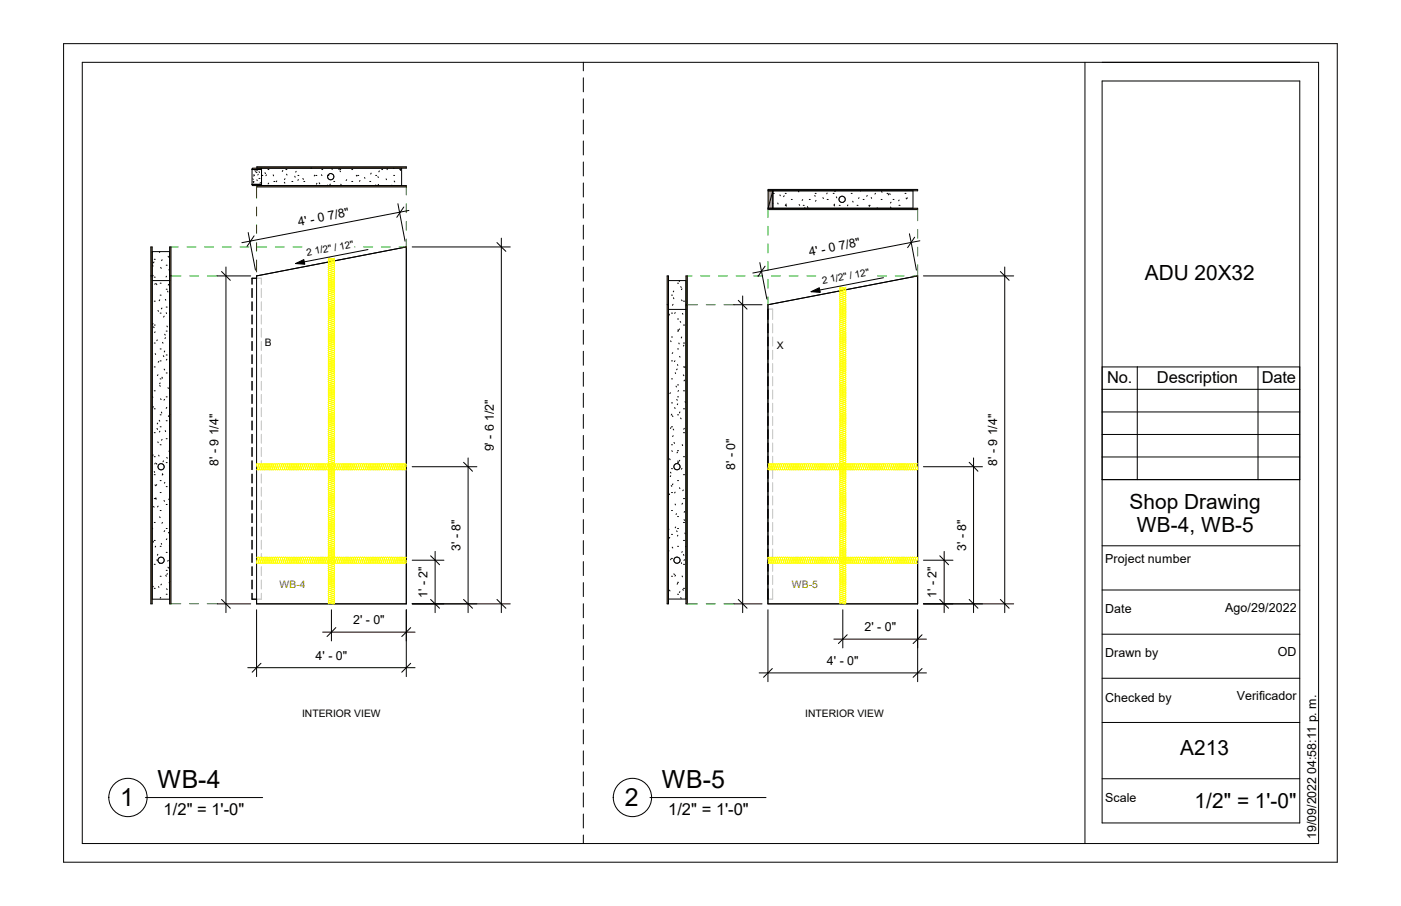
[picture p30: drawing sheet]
<svg xmlns="http://www.w3.org/2000/svg" width="432mm" height="279mm" viewBox="0 0 432 279" stroke-linecap="round" stroke-linejoin="round" font-family="sans-serif">
<defs><g id="words">
<g font-size="7.7">
<text x="48.5" y="243.1">WB-4</text>
<text x="204" y="243.1">WB-5</text>
<text x="37.1" y="248.5">1</text>
<text x="192.6" y="248.5">2</text>
</g>
<g font-size="6.4">
<text x="352.8" y="86.3">ADU 20X32</text>
<text x="348.1" y="156.8">Shop Drawing</text>
<text x="350.4" y="164">WB-4, WB-5</text>
<text x="363.7" y="232.8">A213</text>
<text x="368.2" y="249.1">1/2&quot; = 1'-0&quot;</text>
</g>
<g font-size="5.1">
<text x="341.2" y="118.2">No.</text>
<text x="356.6" y="118.2">Description</text>
<text x="388.9" y="118.2">Date</text>
<text x="50.4" y="251.3">1/2&quot; = 1'-0&quot;</text>
<text x="205.9" y="251.3">1/2&quot; = 1'-0&quot;</text>
</g>
<g font-size="3.8">
<text x="92.1" y="69.6" transform="rotate(-11 92.1 69.6)">4' - 0</text>
<text x="101.3" y="67.9" transform="rotate(-11 101.3 67.9)">7/8&quot;</text>
<text x="258.8" y="77.2" transform="rotate(-11 258.8 77.2)">7/8&quot;</text>
<text x="249.6" y="79" transform="rotate(-11 249.6 79)">4' - 0</text>
<text x="67.3" y="143.7" transform="rotate(-90 67.3 143.7)">8' - 9 1/4&quot;</text>
<text x="152.2" y="139.2" transform="rotate(-90 152.2 139.2)">9' - 6 1/2&quot;</text>
<text x="307.4" y="143.7" transform="rotate(-90 307.4 143.7)">8' - 9 1/4&quot;</text>
<text x="226.6" y="144.9" transform="rotate(-90 226.6 144.9)">8' - 0&quot;</text>
<text x="141.9" y="169.9" transform="rotate(-90 141.9 169.9)">3' - 8&quot;</text>
<text x="297.8" y="169.9" transform="rotate(-90 297.8 169.9)">3' - 8&quot;</text>
<text x="340.7" y="173.7">Project number</text>
<text x="131.8" y="184.4" transform="rotate(-90 131.8 184.4)">1' - 2&quot;</text>
<text x="288.7" y="184.4" transform="rotate(-90 288.7 184.4)">1' - 2&quot;</text>
<text x="340.7" y="189.1">Date</text>
<text x="377.6" y="188.6">Ago/29/2022</text>
<text x="108.8" y="192.5">2' - 0&quot;</text>
<text x="266.4" y="194.7">2' - 0&quot;</text>
<text x="97.3" y="203.5">4' - 0&quot;</text>
<text x="340.7" y="202.7">Drawn by</text>
<text x="393.9" y="202.2">OD</text>
<text x="254.9" y="205.1">4' - 0&quot;</text>
<text x="381.2" y="215.8">Verificador</text>
<text x="340.7" y="216.4">Checked by</text>
<text x="340.7" y="247.4">Scale</text>
<text x="405.7" y="258.7" transform="rotate(-90 405.7 258.7)">19/09/2022 04:58:11 p. m.</text>
</g>
<g font-size="3.2">
<text x="81.7" y="106.6">B</text>
<text x="239.4" y="107.7">X</text>
<text x="93.1" y="221.1">INTERIOR VIEW</text>
<text x="248.2" y="221.1">INTERIOR VIEW</text>
</g>
<g font-size="3.2" fill="#f00">
<text x="86.1" y="181.3">WB</text>
<text x="91.4" y="181.3">-</text>
<text x="92.4" y="181.3">4</text>
<text x="244" y="181.2">WB</text>
<text x="249.3" y="181.2">-</text>
<text x="250.3" y="181.2">5</text>
</g>
<g font-size="3.1">
<text x="94.7" y="79" transform="rotate(-11 94.7 79)">2</text>
<text x="97.2" y="78.4" transform="rotate(-11 97.2 78.4)">1/2&quot; / 12&quot;</text>
<text x="253.6" y="87.6" transform="rotate(-11 253.6 87.6)">2</text>
<text x="256.1" y="87.1" transform="rotate(-11 256.1 87.1)">1/2&quot; / 12&quot;</text>
</g>
</g></defs>
<path d="M52.3 76.2h.4v110h-.4zM46.5 76.2h.4v110h-.4z" fill-rule="evenodd" fill="#a28153"/>
<path d="M80.6 51.9h43.2v5.3h-43.2z" fill="#fff"/>
<path d="M79.2 51.4h46v.5h-46zM79.2 57.2h46v.5h-46z" fill-rule="evenodd" fill="#a28153"/>
<path d="M77.7 51.9h2.9v5.3h-2.9z" fill="#a28153"/>
<path d="M77.7 52.3h2.9v4.6h-2.9z" fill="#fff"/>
<g fill="none" stroke="#ccc" stroke-width=".31">
<path d="M79.1 85.8h1.5v1.8M80.6 89v2.7M80.6 93.1v2.7M80.6 97.2v2.7M80.6 101.3v2.7M80.6 105.3v2.8M80.6 109.4v2.7M80.6 113.5v2.7M80.6 117.6v2.7M80.6 121.7v2.7M80.6 125.8v2.7M80.6 129.8v2.8"/>
<path d="M80.6 133.9v2.8M80.6 138v2.8M80.6 142.1v2.7M80.6 146.2v2.7M80.6 150.3v2.7M80.6 154.4v2.7M80.6 158.5v2.7M80.6 162.6v2.7M80.6 166.6v2.7M80.6 170.7v2.7M80.6 174.8v2.7M80.6 178.9v2.7"/>
<path d="M80.6 183v1.8h-1.5"/>
</g>
<g fill="none" stroke="#000" stroke-width=".31">
<path d="M77.7 52.3h2.9M77.7 56.9h2.9M79.2 51.9v-.5h46v.5h-47.3l-.2 .2v4.9l.2 .2h47.3v.5h-46v-.5M80.4 51.9l.2 .2M80.6 51.9v5.3M80.6 57l-.2 .2M80.7 54.1h.3M81.7 53.3l.1 .3M82.1 53.9l-.1 .3M82.6 52.3h.3M82.8 56.5l-.2 .2M84.2 53.9l.1 .3"/>
<path d="M84.4 56h.4M85.3 55.8l-.1 .2M87.2 52.6l-.2 .3M87.6 56.2l.2 .3M87.8 55.1l-.1 .3M88.1 52.3h.3M88.3 53.7l.2 .3M90 56h.3M90.8 54.4l.2 .3M91.3 52.8l-.2 .3M91.8 54.1h.3M91.9 55.4l-.1 .2"/>
<path d="M93.3 55l.2 .3M93.6 56h.3M95.2 57.2h-.1M95.8 51.9h.1M97 54l-.1 .3M97.3 54.1h.4M97.7 56.5l-.2 .3M98.4 56.4l.2 .3M99.1 53.9l.1 .2M99.2 52.3h.3M100.9 57.1l.1 .1M101 54.1h.1"/>
<path d="M101.8 56.8l-.2 .2M102.3 52l.1 .3M102.9 56h.3M104.6 52l-.2 .2M104.7 52.3h.3M104.8 52.7l.1 .3M105 56.8l.2 .3M106.8 55.4l-.1 .3M108.4 52.3h.3M108.4 56h.3M109.8 54.1l.2 .2M110.2 54.1h.4"/>
<path d="M111 55.7l-.2 .2M112.4 54.7l.1 .3M114 56h.3M114.4 53.4l-.1 .3M115.8 54.1h.3M115.8 57l.1 .2M116.5 54.5l.1 .2M116.7 56.9l-.2 .2M116.9 52.7l-.1 .3M117.6 52.3h.3M119 55.2l.1 .2M119.4 52l-.1 .3"/>
<path d="M120.8 57.1l-.1 .1M121.3 54.1h.3M121.3 51.9l.1 .1M121.5 55.8l.2 .3M123.2 52.3h.3M123.6 52.3l-.2 .3M123.8 51.9v5.3M46.5 76.2h.4v110h-.4zM46.9 77.6h5.4M47.5 80h.3M49.3 77.6l-.2 .3M51.8 79l.1 .3"/>
<path d="M52.3 76.2h.4v110h-.4zM46.5 85.1h.4M46.9 86.5h5.4M47 81.8l.2 .3M47.2 99.8l-.2 .2M47.2 84.9l-.1 .3M47.5 80.8l-.2 .3M47.5 85.5h.3M47.5 92.9h.3M47.9 87.4l-.2 .3M48.2 87.5l.1 .3M48.7 95.8l.2 .2"/>
<path d="M49.2 92.5l-.1 .3M49.4 87.3h.3M49.4 91h.3M49.4 96.6h.3M49.5 82.5l.2 .3M49.9 95l-.2 .2M50 80.1l-.2 .3M50.6 97.5l-.2 .3M51 92.3l.1 .3M51.2 81.8h.3M51.2 89.2h.3M51.2 94.7h.3"/>
<path d="M51.2 96.4l.2 .3M51.3 85.2l-.1 .2M51.6 89.8l.2 .2M52 87.7l-.1 .2M52.1 83.1l.1 .3M52.3 85.1h.4M77.7 89v2.7M77.7 93.1v2.7M77.7 97.2v2.7M79.1 85.1l46.1-8.9v110h-46.1zM79.1 85.8h-1.4v1.8M47.3 100.8l.2 .2"/>
<path d="M47.5 100.2h.3M47.5 105.8h.3M47.5 113.2h.3M47.8 102.3l-.1 .3M47.8 109.1l.2 .2M48.5 104.8l-.2 .3M48.7 115.6l-.2 .2M48.9 111.5l-.1 .2M49.2 118.9l.2 .2M49.4 107.6h.3M49.4 111.3h.3M49.4 116.8h.3"/>
<path d="M49.4 118.1l-.2 .3M49.9 116.3l.2 .3M50.1 105.6l.1 .2M50.3 109.7l.2 .3M50.6 113.8l.2 .3M50.8 103.1l.1 .2M50.8 108.2l-.2 .3M51 104.1l-.2 .3M51.2 102.1h.3M51.2 109.5h.3M51.2 115h.3M51.4 100.5l.2 .3"/>
<path d="M51.4 110.8l-.1 .2M51.8 119.5l.1 .3M77.7 101.3v2.7M77.7 105.3v2.8M77.7 109.4v2.7M77.7 113.5v2.7M77.7 117.6v2.7M47 122.3l.1 .3M47.2 125.4l-.1 .3M47.5 120.5h.3M47.5 126.1h.3M47.5 133.4h.3"/>
<path d="M48.4 132.1l.2 .3M48.6 130.5l-.1 .2M48.6 136.3l.2 .2M49.1 129.6l.1 .3M49.3 133l-.2 .2M49.4 127.9h.3M49.4 131.6h.3M49.4 137.2h.3M49.5 123l.2 .2M49.7 127.1l.2 .3M50 135.5l-.2 .3M50.7 123.1l-.2 .3"/>
<path d="M50.9 132.8l.2 .3M51.2 122.4h.3M51.2 129.8h.3M51.2 135.3h.3M51.4 125.6l-.2 .3M52 128.2l-.1 .2M52.2 127.8h.1M52.2 138.9l-.1 .3M77.7 121.7v2.7M77.7 125.8v2.7M77.7 129.8v2.8M77.7 133.9v2.8"/>
<path d="M77.7 138v2.8M47.2 140.3l-.2 .2M47.3 156.2l.2 .2M47.5 140.8h.3M47.5 146.4h.3M47.5 153.8h.3M47.5 145.4l.2 .3M47.8 149.5l.1 .3M47.9 142.8l-.2 .3M48 153.7l.2 .2M48 153.5l-.1 .3M48.2 142.9l.1 .3"/>
<path d="M48.3 149.4l-.2 .3M48.7 156.1l-.1 .2M48.9 140.4l.1 .2M49.2 159.4l.2 .2M49.4 148.2h.3M49.4 151.9h.3M49.4 157.4h.3M50 146.1l.2 .2M50.1 146.3l-.1 .2M50.4 142.1l-.2 .3M50.5 154.3l.2 .3M50.8 148.8l-.1 .2"/>
<path d="M51.2 142.7h.3M51.2 150.1h.3M51.2 155.6h.3M51.4 141.1l.2 .2M52.2 153.8l-.2 .3M77.7 142.1v2.7M77.7 146.2v2.7M77.7 150.3v2.7M77.7 154.4v2.7M77.7 158.5v2.7M46.9 162.8l.2 .3M47.2 166.9l.1 .3"/>
<path d="M47.5 161.1h.3M47.5 166.7h.3M47.5 174h.3M48 168.4l-.2 .3M48.3 172.6l.2 .3M48.6 170.9l-.1 .3M49.2 173.7h.1M49.4 168.5h.3M49.4 177.7h.3M49.7 167.6l.1 .3M50.1 161.1l-.2 .3M50.8 163.7l-.2 .2"/>
<path d="M51.1 177.4l.2 .3M51.2 163h.3M51.2 170.3h.3M51.2 175.9h.3M51.4 166.2l-.1 .2M51.6 176.9l-.2 .3M51.8 174.9l.1 .3M51.9 172.8l-.2 .3M51.9 164.2l.2 .2M52.2 168.3l.1 .1M52.3 179.5l-.2 .2M77.7 162.6v2.7"/>
<path d="M77.7 166.6v2.7M77.7 170.7v2.7M77.7 174.8v2.7M77.7 178.9v2.7M46.9 184.8h5.4M47.2 180.8l-.1 .3M47.5 181.4h.3M48.9 180.9l.1 .2M49.5 184.2l-.1 .3M49.7 180.1l-.1 .3M51.2 183.3h.3M51.4 181.6l.1 .2"/>
<path d="M77.7 183v1.8h1.4"/>
<circle cx="101.9" cy="54.5" r=".97"/>
<circle cx="49.6" cy="143.9" r=".97"/>
<circle cx="49.7" cy="172.8" r=".97"/>
</g>
<g fill="none" stroke="#111" stroke-width=".31">
<path d="M77.9 55.1l.2 .3M78 56h.3M78.2 53.8l.2 .3M78.2 56.1l-.1 .3M78.4 54.1l-.2 .2M78.6 52.6l.1 .3M78.9 53.2h.3M79.2 55.5l.1 .2M79.3 52.5l-.2 .2M79.6 53.7l-.1 .3M79.8 55h.3M79.8 52.9l.2 .3"/>
<path d="M80.3 56.3l-.2 .2"/>
</g>
<g fill="none" stroke="#ff0" stroke-width=".31">
<path d="M102.8 79.9l-1.3-.3-.3 .3 .3 .3M102.8 79.9l-1.3 .3M102.8 79.9l.3 .3-.3 .3M103.1 79.6l-.3 .3M101.5 80.2l1.3 .3M101.5 80.2l-.3 .3 .3 .4M101.5 80.9l1.3 .3M101.5 80.9l-.3 .3 .3 .3M101.5 81.5l1.3 .3M101.5 81.5l-.3 .3 .3 .3M101.5 82.1l1.3 .4M101.5 82.1l-.3 .4 .3 .3"/>
<path d="M101.5 82.8l1.3 .3M101.5 82.8l-.3 .3 .3 .3M101.5 83.4l1.3 .3M101.5 83.4l-.3 .3 .3 .4M101.5 84.1l1.3 .3M101.5 84.1l-.3 .3 .3 .3M101.5 84.7l1.3 .3M101.5 84.7l-.3 .3 .3 .3M101.5 85.3l1.3 .3M101.5 85.3l-.3 .3 .3 .4M101.5 86l1.3 .3M101.5 86l-.3 .3 .3 .3"/>
<path d="M101.5 86.6l1.3 .4M101.5 86.6l-.3 .4 .3 .2M101.5 87.2l1.3 .4M101.5 87.2l-.3 .4 .3 .3M101.5 87.9l1.3 .3M101.5 87.9l-.3 .3 .3 .3M101.5 88.5l1.3 .4M101.5 88.5l-.3 .4 .3 .3M101.5 89.2l1.3 .3M101.5 89.2l-.3 .3 .3 .3M101.5 89.8l1.3 .3M101.5 89.8l-.3 .3 .3 .4"/>
<path d="M101.5 90.5l1.3 .3M101.5 90.5l-.3 .3 .3 .3M101.5 91.1l1.3 .3M101.5 91.1l-.3 .3 .3 .3M101.5 91.7l1.3 .4M101.5 91.7l-.3 .4 .3 .3M101.5 92.4l1.3 .3M101.5 92.4l-.3 .3 .3 .3M101.5 93l1.3 .3M101.5 93l-.3 .3 .3 .4M101.5 93.7l1.3 .3M101.5 93.7l-.3 .3 .3 .3"/>
<path d="M101.5 94.3l1.3 .3M101.5 94.3l-.3 .3 .3 .4M101.5 95l1.3 .2M101.5 95l-.3 .2 .3 .4M101.5 95.6l1.3 .3M101.5 95.6l-.3 .3 .3 .3M101.5 96.2l1.3 .4M101.5 96.2l-.3 .4 .3 .3M101.5 96.9l1.3 .3M101.5 96.9l-.3 .3 .3 .3M101.5 97.5l1.3 .3M101.5 97.5l-.3 .3 .3 .3"/>
<path d="M101.5 98.1l1.3 .4M101.5 98.1l-.3 .4 .3 .3M101.5 98.8l1.3 .3M101.5 98.8l-.3 .3 .3 .3M101.5 99.4l1.3 .3M101.5 99.4l-.3 .3 .3 .4M102.8 80.5l-1.3 .4M102.8 80.5l.3 .4-.3 .3M102.8 81.2l-1.3 .3M102.8 81.2l.3 .3-.3 .3M102.8 81.8l-1.3 .3M102.8 81.8l.3 .3-.3 .4"/>
<path d="M102.8 82.5l-1.3 .3M102.8 82.5l.3 .3-.3 .3M102.8 83.1l-1.3 .3M102.8 83.1l.3 .3-.3 .3M102.8 83.7l-1.3 .4M102.8 83.7l.3 .4-.3 .3M102.8 84.4l-1.3 .3M102.8 84.4l.3 .3-.3 .3M102.8 85l-1.3 .3M102.8 85l.3 .3-.3 .3M102.8 85.6l-1.3 .4M102.8 85.6l.3 .4-.3 .3"/>
<path d="M102.8 86.3l-1.3 .3M102.8 86.3l.3 .3-.3 .4M102.8 87l-1.3 .2M102.8 87l.3 .2-.3 .4M102.8 87.6l-1.3 .3M102.8 87.6l.3 .3-.3 .3M102.8 88.2l-1.3 .3M102.8 88.2l.3 .3-.3 .4M102.8 88.9l-1.3 .3M102.8 88.9l.3 .3-.3 .3M102.8 89.5l-1.3 .3M102.8 89.5l.3 .3-.3 .3"/>
<path d="M102.8 90.1l-1.3 .4M102.8 90.1l.3 .4-.3 .3M102.8 90.8l-1.3 .3M102.8 90.8l.3 .3-.3 .3M102.8 91.4l-1.3 .3M102.8 91.4l.3 .3-.3 .4M102.8 92.1l-1.3 .3M102.8 92.1l.3 .3-.3 .3M102.8 92.7l-1.3 .3M102.8 92.7l.3 .3-.3 .3M102.8 93.3l-1.3 .4M102.8 93.3l.3 .4-.3 .3"/>
<path d="M102.8 94l-1.3 .3M102.8 94l.3 .3-.3 .3M102.8 94.6l-1.3 .4M102.8 94.6l.3 .4-.3 .2M102.8 95.2l-1.3 .4M102.8 95.2l.3 .4-.3 .3M102.8 95.9l-1.3 .3M102.8 95.9l.3 .3-.3 .4M102.8 96.6l-1.3 .3M102.8 96.6l.3 .3-.3 .3M102.8 97.2l-1.3 .3M102.8 97.2l.3 .3-.3 .3"/>
<path d="M102.8 97.8l-1.3 .3M102.8 97.8l.3 .3-.3 .4M102.8 98.5l-1.3 .3M102.8 98.5l.3 .3-.3 .3M102.8 99.1l-1.3 .3M102.8 99.1l.3 .3-.3 .3M102.8 99.7l-1.3 .4M102.8 99.7l.3 .4-.3 .3M101.5 100.1l1.3 .3M101.5 100.1l-.3 .3 .3 .3M101.5 100.7l1.3 .3M101.5 100.7l-.3 .3 .3 .3"/>
<path d="M101.5 101.3l1.3 .4M101.5 101.3l-.3 .4 .3 .3M101.5 102l1.3 .3M101.5 102l-.3 .3 .3 .3M101.5 102.6l1.3 .4M101.5 102.6l-.3 .4 .3 .3M101.5 103.3l1.3 .3M101.5 103.3l-.3 .3 .3 .3M101.5 103.9l1.3 .3M101.5 103.9l-.3 .3 .3 .4M101.5 104.6l1.3 .3M101.5 104.6l-.3 .3 .3 .3"/>
<path d="M101.5 105.2l1.3 .3M101.5 105.2l-.3 .3 .3 .3M101.5 105.8l1.3 .4M101.5 105.8l-.3 .4 .3 .3M101.5 106.5l1.3 .3M101.5 106.5l-.3 .3 .3 .3M101.5 107.1l1.3 .3M101.5 107.1l-.3 .3 .3 .3M101.5 107.7l1.3 .4M101.5 107.7l-.3 .4 .3 .3M101.5 108.4l1.3 .3M101.5 108.4l-.3 .3 .3 .4"/>
<path d="M101.5 109.1l1.3 .2M101.5 109.1l-.3 .2 .3 .4M101.5 109.7l1.3 .3M101.5 109.7l-.3 .3 .3 .3M101.5 110.3l1.3 .4M101.5 110.3l-.3 .4 .3 .3M101.5 111l1.3 .3M101.5 111l-.3 .3 .3 .3M101.5 111.6l1.3 .3M101.5 111.6l-.3 .3 .3 .3M101.5 112.2l1.3 .4M101.5 112.2l-.3 .4 .3 .3"/>
<path d="M101.5 112.9l1.3 .3M101.5 112.9l-.3 .3 .3 .3M101.5 113.5l1.3 .3M101.5 113.5l-.3 .3 .3 .4M101.5 114.2l1.3 .3M101.5 114.2l-.3 .3 .3 .3M101.5 114.8l1.3 .3M101.5 114.8l-.3 .3 .3 .3M101.5 115.4l1.3 .4M101.5 115.4l-.3 .4 .3 .3M101.5 116.1l1.3 .3M101.5 116.1l-.3 .3 .3 .3"/>
<path d="M101.5 116.7l1.3 .4M101.5 116.7l-.3 .4 .3 .2M101.5 117.3l1.3 .4M101.5 117.3l-.3 .4 .3 .3M101.5 118l1.3 .3M101.5 118l-.3 .3 .3 .4M101.5 118.7l1.3 .3M101.5 118.7l-.3 .3 .3 .3M101.5 119.3l1.3 .3M101.5 119.3l-.3 .3 .3 .3M101.5 119.9l1.3 .4M101.5 119.9l-.3 .4 .3 .3"/>
<path d="M102.8 100.4l-1.3 .3M102.8 100.4l.3 .3-.3 .3M102.8 101l-1.3 .3M102.8 101l.3 .3-.3 .4M102.8 101.7l-1.3 .3M102.8 101.7l.3 .3-.3 .3M102.8 102.3l-1.3 .3M102.8 102.3l.3 .3-.3 .4M102.8 103l-1.3 .3M102.8 103l.3 .3-.3 .3M102.8 103.6l-1.3 .3M102.8 103.6l.3 .3-.3 .3"/>
<path d="M102.8 104.2l-1.3 .4M102.8 104.2l.3 .4-.3 .3M102.8 104.9l-1.3 .3M102.8 104.9l.3 .3-.3 .3M102.8 105.5l-1.3 .3M102.8 105.5l.3 .3-.3 .4M102.8 106.2l-1.3 .3M102.8 106.2l.3 .3-.3 .3M102.8 106.8l-1.3 .3M102.8 106.8l.3 .3-.3 .3M102.8 107.4l-1.3 .3M102.8 107.4l.3 .3-.3 .4"/>
<path d="M102.8 108.1l-1.3 .3M102.8 108.1l.3 .3-.3 .3M102.8 108.7l-1.3 .4M102.8 108.7l.3 .4-.3 .2M102.8 109.3l-1.3 .4M102.8 109.3l.3 .4-.3 .3M102.8 110l-1.3 .3M102.8 110l.3 .3-.3 .4M102.8 110.7l-1.3 .3M102.8 110.7l.3 .3-.3 .3M102.8 111.3l-1.3 .3M102.8 111.3l.3 .3-.3 .3"/>
<path d="M102.8 111.9l-1.3 .3M102.8 111.9l.3 .3-.3 .4M102.8 112.6l-1.3 .3M102.8 112.6l.3 .3-.3 .3M102.8 113.2l-1.3 .3M102.8 113.2l.3 .3-.3 .3M102.8 113.8l-1.3 .4M102.8 113.8l.3 .4-.3 .3M102.8 114.5l-1.3 .3M102.8 114.5l.3 .3-.3 .3M102.8 115.1l-1.3 .3M102.8 115.1l.3 .3-.3 .4"/>
<path d="M102.8 115.8l-1.3 .3M102.8 115.8l.3 .3-.3 .3M102.8 116.4l-1.3 .3M102.8 116.4l.3 .3-.3 .4M102.8 117.1l-1.3 .2M102.8 117.1l.3 .2-.3 .4M102.8 117.7l-1.3 .3M102.8 117.7l.3 .3-.3 .3M102.8 118.3l-1.3 .4M102.8 118.3l.3 .4-.3 .3M102.8 119l-1.3 .3M102.8 119l.3 .3-.3 .3"/>
<path d="M102.8 119.6l-1.3 .3M102.8 119.6l.3 .3-.3 .4M101.5 120.6l1.3 .3M101.5 120.6l-.3 .3 .3 .3M101.5 121.2l1.3 .3M101.5 121.2l-.3 .3 .3 .3M101.5 121.8l1.3 .4M101.5 121.8l-.3 .4 .3 .3M101.5 122.5l1.3 .3M101.5 122.5l-.3 .3 .3 .3M101.5 123.1l1.3 .3M101.5 123.1l-.3 .3 .3 .4"/>
<path d="M101.5 123.8l1.3 .3M101.5 123.8l-.3 .3 .3 .3M101.5 124.4l1.3 .3M101.5 124.4l-.3 .3 .3 .4M101.5 125.1l1.3 .3M101.5 125.1l-.3 .3 .3 .3M101.5 125.7l1.3 .3M101.5 125.7l-.3 .3 .3 .3M101.5 126.3l1.3 .4M101.5 126.3l-.3 .4 .3 .3M101.5 127l1.3 .3M101.5 127l-.3 .3 .3 .3"/>
<path d="M101.5 127.6l1.3 .3M101.5 127.6l-.3 .3 .3 .4M101.5 128.3l1.3 .3M101.5 128.3l-.3 .3 .3 .3M101.5 128.9l1.3 .3M101.5 128.9l-.3 .3 .3 .3M101.5 129.5l1.3 .4M101.5 129.5l-.3 .4 .3 .3M101.5 130.2l1.3 .3M101.5 130.2l-.3 .3 .3 .3M101.5 130.8l1.3 .3M101.5 130.8l-.3 .3 .3 .3"/>
<path d="M101.5 131.4l1.3 .4M101.5 131.4l-.3 .4 .3 .3M101.5 132.1l1.3 .3M101.5 132.1l-.3 .3 .3 .4M101.5 132.8l1.3 .3M101.5 132.8l-.3 .3 .3 .3M101.5 133.4l1.3 .3M101.5 133.4l-.3 .3 .3 .3M101.5 134l1.3 .3M101.5 134l-.3 .3 .3 .4M101.5 134.7l1.3 .3M101.5 134.7l-.3 .3 .3 .3"/>
<path d="M101.5 135.3l1.3 .3M101.5 135.3l-.3 .3 .3 .3M101.5 135.9l1.3 .4M101.5 135.9l-.3 .4 .3 .3M101.5 136.6l1.3 .3M101.5 136.6l-.3 .3 .3 .3M101.5 137.2l1.3 .3M101.5 137.2l-.3 .3 .3 .4M101.5 137.9l1.3 .3M101.5 137.9l-.3 .3 .3 .3M101.5 138.5l1.3 .3M101.5 138.5l-.3 .3 .3 .3"/>
<path d="M101.5 139.1l1.3 .3M101.5 139.1l-.3 .3 .3 .4M101.5 139.8l1.3 .3M101.5 139.8l-.3 .3 .3 .3M102.8 120.3l-1.3 .3M102.8 120.3l.3 .3-.3 .3M102.8 120.9l-1.3 .3M102.8 120.9l.3 .3-.3 .3M102.8 121.5l-1.3 .3M102.8 121.5l.3 .3-.3 .4M102.8 122.2l-1.3 .3M102.8 122.2l.3 .3-.3 .3"/>
<path d="M102.8 122.8l-1.3 .3M102.8 122.8l.3 .3-.3 .3M102.8 123.4l-1.3 .4M102.8 123.4l.3 .4-.3 .3M102.8 124.1l-1.3 .3M102.8 124.1l.3 .3-.3 .3M102.8 124.7l-1.3 .4M102.8 124.7l.3 .4-.3 .3M102.8 125.4l-1.3 .3M102.8 125.4l.3 .3-.3 .3M102.8 126l-1.3 .3M102.8 126l.3 .3-.3 .4"/>
<path d="M102.8 126.7l-1.3 .3M102.8 126.7l.3 .3-.3 .3M102.8 127.3l-1.3 .3M102.8 127.3l.3 .3-.3 .3M102.8 127.9l-1.3 .4M102.8 127.9l.3 .4-.3 .3M102.8 128.6l-1.3 .3M102.8 128.6l.3 .3-.3 .3M102.8 129.2l-1.3 .3M102.8 129.2l.3 .3-.3 .4M102.8 129.9l-1.3 .3M102.8 129.9l.3 .3-.3 .3"/>
<path d="M102.8 130.5l-1.3 .3M102.8 130.5l.3 .3-.3 .3M102.8 131.1l-1.3 .3M102.8 131.1l.3 .3-.3 .4M102.8 131.8l-1.3 .3M102.8 131.8l.3 .3-.3 .3M102.8 132.4l-1.3 .4M102.8 132.4l.3 .4-.3 .3M102.8 133.1l-1.3 .3M102.8 133.1l.3 .3-.3 .3M102.8 133.7l-1.3 .3M102.8 133.7l.3 .3-.3 .3"/>
<path d="M102.8 134.3l-1.3 .4M102.8 134.3l.3 .4-.3 .3M102.8 135l-1.3 .3M102.8 135l.3 .3-.3 .3M102.8 135.6l-1.3 .3M102.8 135.6l.3 .3-.3 .4M102.8 136.3l-1.3 .3M102.8 136.3l.3 .3-.3 .3M102.8 136.9l-1.3 .3M102.8 136.9l.3 .3-.3 .3M102.8 137.5l-1.3 .4M102.8 137.5l.3 .4-.3 .3"/>
<path d="M102.8 138.2l-1.3 .3M102.8 138.2l.3 .3-.3 .3M102.8 138.8l-1.3 .3M102.8 138.8l.3 .3-.3 .3M102.8 139.4l-1.3 .4M102.8 139.4l.3 .4-.3 .3M79.4 144.6l-.3 .3M79.4 144.6l.3 .3 .4-.3M79.7 143.3l-.3-.3-.3 .3 .3 1.3M79.7 143.3l-.3 1.3M79.7 143.3l.4 1.3M79.7 143.3l.4-.3 .2 .3"/>
<path d="M80.1 144.6l.2 .3 .4-.3M80.3 143.3l.4-.3 .3 .3M80.3 143.3l-.2 1.3M80.3 143.3l.4 1.3M80.7 144.6l.3 .3 .3-.3M81 143.3l.3-.3 .4 .3M81 143.3l-.3 1.3M81 143.3l.3 1.3M81.3 144.6l.4 .3 .3-.3M81.7 143.3l.3-.3 .3 .3M81.7 143.3l-.4 1.3M81.7 143.3l.3 1.3"/>
<path d="M82 144.6l.3 .3 .3-.3M82.3 143.3l-.3 1.3M82.3 143.3l.3 1.3M82.3 143.3l.3-.3 .3 .3M82.6 144.6l.3 .3 .3-.3M82.9 143.3l-.3 1.3M82.9 143.3l.3 1.3M82.9 143.3l.3-.3 .4 .3M83.2 144.6l.4 .3 .3-.3M83.6 143.3l.3-.3 .3 .3M83.6 143.3l-.4 1.3M83.6 143.3l.3 1.3"/>
<path d="M83.9 144.6l.3 .3 .3-.3M84.2 143.3l.3-.3 .3 .3M84.2 143.3l-.3 1.3M84.2 143.3l.3 1.3M84.5 144.6l.3 .3 .4-.3M84.8 143.3l.4-.3 .3 .3M84.8 143.3l-.3 1.3M84.8 143.3l.4 1.3M85.2 144.6l.3 .3 .3-.3M85.5 143.3l.3-.3 .3 .3M85.5 143.3l-.3 1.3M85.5 143.3l.3 1.3"/>
<path d="M85.8 144.6l.3 .3 .3-.3M86.1 143.3l.3 1.3M86.1 143.3l.3-.3 .4 .3M86.1 143.3l-.3 1.3M86.4 144.6l.4 .3 .3-.3M86.8 143.3l.3-.3 .3 .3M86.8 143.3l-.4 1.3M86.8 143.3l.3 1.3M87.1 144.6l.3 .3 .3-.3M87.4 143.3l.3-.3 .4 .3M87.4 143.3l-.3 1.3M87.4 143.3l.3 1.3"/>
<path d="M87.7 144.6l.4 .3 .3-.3M88.1 143.3l-.4 1.3M88.1 143.3l.3 1.3M88.1 143.3l.3-.3 .3 .3M88.4 144.6l.3 .3 .3-.3M88.7 143.3l-.3 1.3M88.7 143.3l.3 1.3M88.7 143.3l.3-.3 .3 .3M89 144.6l.3 .3 .4-.3M89.3 143.3l-.3 1.3M89.3 143.3l.4 1.3M89.3 143.3l.4-.3 .3 .3"/>
<path d="M89.7 144.6l.3 .3 .3-.3M90 143.3l.3-.3 .3 .3M90 143.3l-.3 1.3M90 143.3l.3 1.3M90.3 144.6l.3 .3 .3-.3M90.6 143.3l.3-.3 .4 .3M90.6 143.3l-.3 1.3M90.6 143.3l.3 1.3M90.9 144.6l.4 .3 .3-.3M91.3 143.3l.3-.3 .3 .3M91.3 143.3l-.4 1.3M91.3 143.3l.3 1.3"/>
<path d="M91.6 144.6l.3 .3 .3-.3M91.9 143.3l.3-.3 .3 .3M91.9 143.3l-.3 1.3M91.9 143.3l.3 1.3M92.2 144.6l.3 .3 .3-.3M92.5 143.3l.3-.3 .4 .3M92.5 143.3l-.3 1.3M92.5 143.3l.3 1.3M92.8 144.6l.4 .3 .3-.3M93.2 143.3l.3-.3 .3 .3M93.2 143.3l-.4 1.3M93.2 143.3l.3 1.3"/>
<path d="M93.5 144.6l.3 .3 .3-.3M93.8 143.3l.3-.3 .3 .3M93.8 143.3l-.3 1.3M93.8 143.3l.3 1.3M94.1 144.6l.3 .3 .4-.3M94.4 143.3l.4-.3 .3 .3M94.4 143.3l-.3 1.3M94.4 143.3l.4 1.3M94.8 144.6l.3 .3 .3-.3M95.1 143.3l.3-.3 .4 .3M95.1 143.3l-.3 1.3M95.1 143.3l.3 1.3"/>
<path d="M95.4 144.6l.4 .3 .3-.3M95.8 143.3l.3-.3 .3 .3M95.8 143.3l.3 1.3M95.8 143.3l-.4 1.3M96.1 144.6l.3 .3 .3-.3M96.4 143.3l.3-.3 .3 .3M96.4 143.3l-.3 1.3M96.4 143.3l.3 1.3M96.7 144.6l.3 .3 .3-.3M97 143.3l.3-.3 .4 .3M97 143.3l-.3 1.3M97 143.3l.3 1.3"/>
<path d="M97.3 144.6l.4 .3 .3-.3M97.7 143.3l-.4 1.3M97.7 143.3l.3 1.3M97.7 143.3l.3-.3 .3 .3M98 144.6l.3 .3 .3-.3M98.3 143.3l.3-.3 .3 .3M98.3 143.3l-.3 1.3M98.3 143.3l.3 1.3M98.6 144.6l.3 .3 .4-.3M98.9 143.3l.4-.3 .3 .3M98.9 143.3l-.3 1.3M98.9 143.3l.4 1.3"/>
<path d="M99.3 144.6l.3 .3 .3-.3M99.6 143.3l.3-.3 .3 .3M99.6 143.3l-.3 1.3M99.6 143.3l.3 1.3M99.9 144.6l.3 .3 .3-.3M100.2 143.3l.3-.3 .4 .3M100.2 143.3l-.3 1.3M100.2 143.3l.3 1.3M100.5 144.6l.4 .3 .3-.3M100.9 143.3l.3-.3 .3 .3M100.9 143.3l.3 1.3M100.9 143.3l-.4 1.3"/>
<path d="M101.2 144.6l.3 .3M101.5 140.4l1.3 .4M101.5 140.4l-.3 .4 .3 .3M101.5 141.1l1.3 .3M101.5 141.1l-.3 .3 .3 .3M101.5 141.7l1.3 .3M101.5 141.7l-.3 .3 .3 .4M101.5 142.4l1.3 .3M101.5 142.4l-.3 .3 .3 .3M101.5 143.3l.3-.3 .4 .3M101.5 143l1.3 .3M101.5 143l-.3 .3 .3 .3"/>
<path d="M101.5 143.6l1.3 .3M101.5 143.6l-.3 .3 .3 .4M101.5 144.3l1.3 .3M101.5 144.3l-.3 .3M101.5 144.9l1.3 .3M101.5 145.5l1.3 .4M101.5 145.5l-.3 .4 .3 .3M101.5 146.2l1.3 .3M101.5 146.2l-.3 .3 .3 .4M101.5 146.9l1.3 .3M101.5 146.9l-.3 .3 .3 .3M101.5 147.5l1.3 .3"/>
<path d="M101.5 147.5l-.3 .3 .3 .3M101.5 148.1l1.3 .3M101.5 148.1l-.3 .3 .3 .4M101.5 148.8l1.3 .3M101.5 148.8l-.3 .3 .3 .3M101.5 149.4l1.3 .3M101.5 149.4l-.3 .3 .3 .3M101.5 150l1.3 .4M101.5 150l-.3 .4 .3 .3M101.5 150.7l1.3 .3M101.5 150.7l-.3 .3 .3 .3M101.5 151.3l1.3 .3"/>
<path d="M101.5 151.3l-.3 .3 .3 .4M101.5 152l1.3 .3M101.5 152l-.3 .3 .3 .3M101.5 152.6l1.3 .3M101.5 152.6l-.3 .3 .3 .3M101.5 153.2l1.3 .3M101.5 153.2l-.3 .3 .3 .4M101.5 153.9l1.3 .3M101.5 153.9l-.3 .3 .3 .3M101.5 154.5l1.3 .4M101.5 154.5l-.3 .4 .3 .3M101.5 155.2l1.3 .3"/>
<path d="M101.5 155.2l-.3 .3 .3 .3M101.5 155.8l1.3 .3M101.5 155.8l-.3 .3 .3 .3M101.5 156.4l1.3 .4M101.5 156.4l-.3 .4 .3 .3M101.5 157.1l1.3 .3M101.5 157.1l-.3 .3 .3 .3M101.5 157.7l1.3 .3M101.5 157.7l-.3 .3 .3 .4M101.5 158.4l1.3 .3M101.5 158.4l-.3 .3 .3 .3M101.5 159l1.3 .3"/>
<path d="M101.5 159l-.3 .3 .3 .3M101.5 159.6l1.3 .4M101.5 159.6l-.3 .4 .3 .3M101.5 143.3l-.3 1.3M101.5 143.3l.3 1.3M101.8 144.6l-.6 .6 .3 .3M101.8 144.6l.1 .2M101.9 144.8l-.4 .1M102.2 143.3l-.4 1.3M102.2 143.3l.2 1.3M102.2 143.3l.2-.3 .4 .3M102.4 144.6l.4 .3 .3-.3"/>
<path d="M102.4 144.6v.2h-.5M102.8 140.1l-1.3 .3M102.8 140.1l.3 .3-.3 .4M102.8 140.8l-1.3 .3M102.8 140.8l.3 .3-.3 .3M102.8 141.4l-1.3 .3M102.8 141.4l.3 .3-.3 .3M102.8 142l-1.3 .4M102.8 142l.3 .4-.3 .3M102.8 142.7l-1.3 .3M102.8 142.7l.3 .3M102.8 143.3l-1.3 .3"/>
<path d="M102.8 143.3l.3 .3-.3 .3M102.8 143.9l-1.3 .4M102.8 143.9l.3 .4-.3 .3M102.8 144.6l-.9 .2M102.8 144.6l.3 .3-.3 .3M102.8 145.2l-1.3 .3M102.8 145.2l.3 .3-.3 .4M102.8 145.9l-1.3 .3M102.8 145.9l.3 .3-.3 .3M102.8 146.5l-1.3 .4M102.8 146.5l.3 .4-.3 .3M102.8 147.2l-1.3 .3"/>
<path d="M102.8 147.2l.3 .3-.3 .3M102.8 147.8l-1.3 .3M102.8 147.8l.3 .3-.3 .3M102.8 148.4l-1.3 .4M102.8 148.4l.3 .4-.3 .3M102.8 149.1l-1.3 .3M102.8 149.1l.3 .3-.3 .3M102.8 149.7l-1.3 .3M102.8 149.7l.3 .3-.3 .4M102.8 150.4l-1.3 .3M102.8 150.4l.3 .3-.3 .3M102.8 151l-1.3 .3"/>
<path d="M102.8 151l.3 .3-.3 .3M102.8 151.6l-1.3 .4M102.8 151.6l.3 .4-.3 .3M102.8 152.3l-1.3 .3M102.8 152.3l.3 .3-.3 .3M102.8 152.9l-1.3 .3M102.8 152.9l.3 .3-.3 .3M102.8 153.5l-1.3 .4M102.8 153.5l.3 .4-.3 .3M102.8 154.2l-1.3 .3M102.8 154.2l.3 .3-.3 .4M102.8 154.9l-1.3 .3"/>
<path d="M102.8 154.9l.3 .3-.3 .3M102.8 155.5l-1.3 .3M102.8 155.5l.3 .3-.3 .3M102.8 156.1l-1.3 .3M102.8 156.1l.3 .3-.3 .4M102.8 156.8l-1.3 .3M102.8 156.8l.3 .3-.3 .3M102.8 157.4l-1.3 .3M102.8 157.4l.3 .3-.3 .3M102.8 158l-1.3 .4M102.8 158l.3 .4-.3 .3M102.8 158.7l-1.3 .3"/>
<path d="M102.8 158.7l.3 .3-.3 .3M102.8 159.3l-1.3 .3M102.8 159.3l.3 .3-.3 .4M102.8 160l-1.3 .3M102.8 160l.3 .3-.3 .3M102.8 143.3l-.4 1.3M102.8 143.3l.3 1.3M103.1 143l-.3 .3M103.1 144.6l.3 .3 .4-.3M103.1 143l.3 .3M103.4 143.3l-.3 1.3M103.4 143.3l.4 1.3"/>
<path d="M103.4 143.3l.4-.3 .3 .3M103.8 144.6l.3 .3 .3-.3M104.1 143.3l.3-.3 .3 .3M104.1 143.3l-.3 1.3M104.1 143.3l.3 1.3M104.4 144.6l.3 .3 .3-.3M104.7 143.3l.3-.3 .4 .3M104.7 143.3l-.3 1.3M104.7 143.3l.3 1.3M105 144.6l.4 .3 .3-.3M105.4 143.3l.3-.3 .3 .3M105.4 143.3l-.4 1.3"/>
<path d="M105.4 143.3l.3 1.3M105.7 144.6l.3 .3 .3-.3M106 143.3l.3-.3 .3 .3M106 143.3l-.3 1.3M106 143.3l.3 1.3M106.3 144.6l.3 .3 .3-.3M106.6 143.3l.3-.3 .4 .3M106.6 143.3l-.3 1.3M106.6 143.3l.3 1.3M106.9 144.6l.4 .3 .3-.3M107.3 143.3l.3-.3 .3 .3M107.3 143.3l-.4 1.3"/>
<path d="M107.3 143.3l.3 1.3M107.6 144.6l.3 .3 .3-.3M107.9 143.3l.3-.3 .3 .3M107.9 143.3l-.3 1.3M107.9 143.3l.3 1.3M108.2 144.6l.3 .3 .4-.3M108.5 143.3l.4-.3 .3 .3M108.5 143.3l-.3 1.3M108.5 143.3l.4 1.3M108.9 144.6l.3 .3 .3-.3M109.2 143.3l.3-.3 .3 .3M109.2 143.3l-.3 1.3"/>
<path d="M109.2 143.3l.3 1.3M109.5 144.6l.3 .3 .4-.3M109.8 143.3l.4-.3 .3 .3M109.8 143.3l-.3 1.3M109.8 143.3l.4 1.3M110.2 144.6l.3 .3 .3-.3M110.5 143.3l.3-.3 .3 .3M110.5 143.3l.3 1.3M110.5 143.3l-.3 1.3M110.8 144.6l.3 .3 .3-.3M111.1 143.3l.3-.3 .4 .3M111.1 143.3l-.3 1.3"/>
<path d="M111.1 143.3l.3 1.3M111.4 144.6l.4 .3 .3-.3M111.8 143.3l.3-.3 .3 .3M111.8 143.3l-.4 1.3M111.8 143.3l.3 1.3M112.1 144.6l.3 .3 .3-.3M112.4 143.3l-.3 1.3M112.4 143.3l.3 1.3M112.4 143.3l.3-.3 .3 .3M112.7 144.6l.3 .3 .4-.3M113 143.3l-.3 1.3M113 143.3l.4 1.3"/>
<path d="M113 143.3l.4-.3 .3 .3M113.4 144.6l.3 .3 .3-.3M113.7 143.3l-.3 1.3M113.7 143.3l.3 1.3M113.7 143.3l.3-.3 .3 .3M114 144.6l.3 .3 .3-.3M114.3 143.3l.3-.3 .4 .3M114.3 143.3l-.3 1.3M114.3 143.3l.3 1.3M114.6 144.6l.4 .3 .3-.3M115 143.3l-.4 1.3M115 143.3l.3 1.3"/>
<path d="M115 143.3l.3-.3 .3 .3M115.3 144.6l.3 .3 .3-.3M115.6 143.3l.3-.3 .3 .3M115.6 143.3l-.3 1.3M115.6 143.3l.3 1.3M115.9 144.6l.3 .3 .3-.3M116.2 143.3l.3-.3 .4 .3M116.2 143.3l-.3 1.3M116.2 143.3l.3 1.3M116.5 144.6l.4 .3 .3-.3M116.9 143.3l.3-.3 .3 .3M116.9 143.3l-.4 1.3"/>
<path d="M116.9 143.3l.3 1.3M117.2 144.6l.3 .3 .4-.3M117.5 143.3l.4-.3 .3 .3M117.5 143.3l-.3 1.3M117.5 143.3l.4 1.3M117.9 144.6l.3 .3 .3-.3M118.2 143.3l.3-.3 .3 .3M118.2 143.3l-.3 1.3M118.2 143.3l.3 1.3M118.5 144.6l.3 .3 .3-.3M118.8 143.3l.3-.3 .3 .3M118.8 143.3l-.3 1.3"/>
<path d="M118.8 143.3l.3 1.3M119.1 144.6l.3 .3 .4-.3M119.4 143.3l.4-.3 .3 .3M119.4 143.3l-.3 1.3M119.4 143.3l.4 1.3M119.8 144.6l.3 .3 .3-.3M120.1 143.3l.3-.3 .3 .3M120.1 143.3l-.3 1.3M120.1 143.3l.3 1.3M120.4 144.6l.3 .3 .3-.3M120.7 143.3l.3-.3 .4 .3M120.7 143.3l-.3 1.3"/>
<path d="M120.7 143.3l.3 1.3M121 144.6l.4 .3 .3-.3M121.4 143.3l.3-.3 .3 .3M121.4 143.3l-.4 1.3M121.4 143.3l.3 1.3M121.7 144.6l.3 .3 .3-.3M122 143.3l-.3 1.3M122 143.3l.3 1.3M122 143.3l.3-.3 .3 .3M122.3 144.6l.3 .3 .4-.3M122.6 143.3l.4-.3 .3 .3M122.6 143.3l-.3 1.3"/>
<path d="M122.6 143.3l.4 1.3M123 144.6l.3 .3 .3-.3M123.3 143.3l-.3 1.3M123.3 143.3l.3 1.3M123.3 143.3l.3-.3 .3 .3M123.6 144.6l.3 .3 .3-.3M123.9 143.3l.3-.3 .3 .3M123.9 143.3l-.3 1.3M123.9 143.3l.3 1.3M124.2 144.6l.3 .3 .4-.3M124.5 143.3l.4-.3 .3 .3-.3 1.3M124.5 143.3l-.3 1.3"/>
<path d="M124.5 143.3l.4 1.3M124.9 144.6l.3 .3M79.1 171.8l.3 .3M79.4 172.1l.3-.3 .4 .3M79.4 172.1l.3 1.3M79.4 172.1l-.3 1.3 .3 .3 .3-.3M79.7 173.4l.4 .3 .2-.3M80.1 172.1l.2-.3 .4 .3M80.1 172.1l.2 1.3M80.1 172.1l-.4 1.3M80.3 173.4l.4 .3 .3-.3M80.7 172.1l.3-.3 .3 .3"/>
<path d="M80.7 172.1l.3 1.3M80.7 172.1l-.4 1.3M81 173.4l.3 .3 .4-.3M81.3 172.1l.4-.3 .3 .3M81.3 172.1l.4 1.3M81.3 172.1l-.3 1.3M81.7 173.4l.3 .3 .3-.3M82 172.1l.3-.3 .3 .3M82 172.1l.3 1.3M82 172.1l-.3 1.3M82.3 173.4l.3 .3 .3-.3M82.6 172.1l.3-.3 .3 .3"/>
<path d="M82.6 172.1l.3 1.3M82.6 172.1l-.3 1.3M82.9 173.4l.3 .3 .4-.3M83.2 172.1l.4-.3 .3 .3M83.2 172.1l.4 1.3M83.2 172.1l-.3 1.3M83.6 173.4l.3 .3 .3-.3M83.9 172.1l.3-.3 .3 .3M83.9 172.1l.3 1.3M83.9 172.1l-.3 1.3M84.2 173.4l.3 .3 .3-.3M84.5 172.1l.3-.3 .4 .3"/>
<path d="M84.5 172.1l.3 1.3M84.5 172.1l-.3 1.3M84.8 173.4l.4 .3 .3-.3M85.2 172.1l.3-.3 .3 .3M85.2 172.1l.3 1.3M85.2 172.1l-.4 1.3M85.5 173.4l.3 .3 .3-.3M85.8 172.1l.3-.3 .3 .3M85.8 172.1l.3 1.3M85.8 172.1l-.3 1.3M86.1 173.4l.3 .3 .4-.3M86.4 172.1l.4-.3 .3 .3"/>
<path d="M86.4 172.1l.4 1.3M86.4 172.1l-.3 1.3M86.8 173.4l.3 .3 .3-.3M87.1 172.1l.3-.3 .3 .3M87.1 172.1l.3 1.3M87.1 172.1l-.3 1.3M87.4 173.4l.3 .3 .4-.3M87.7 172.1l.4-.3 .3 .3M87.7 172.1l.4 1.3M87.7 172.1l-.3 1.3M88.1 173.4l.3 .3 .3-.3M88.4 172.1l.3-.3 .3 .3"/>
<path d="M88.4 172.1l.3 1.3M88.4 172.1l-.3 1.3M88.7 173.4l.3 .3 .3-.3M89 172.1l.3-.3 .4 .3M89 172.1l.3 1.3M89 172.1l-.3 1.3M89.3 173.4l.4 .3 .3-.3M89.7 172.1l.3-.3 .3 .3M89.7 172.1l.3 1.3M89.7 172.1l-.4 1.3M90 173.4l.3 .3 .3-.3M90.3 172.1l.3-.3 .3 .3"/>
<path d="M90.3 172.1l.3 1.3M90.3 172.1l-.3 1.3M90.6 173.4l.3 .3 .4-.3M90.9 172.1l.4-.3 .3 .3M90.9 172.1l.4 1.3M90.9 172.1l-.3 1.3M91.3 173.4l.3 .3 .3-.3M91.6 172.1l.3-.3 .3 .3M91.6 172.1l.3 1.3M91.6 172.1l-.3 1.3M91.9 173.4l.3 .3 .3-.3M92.2 172.1l.3-.3 .3 .3"/>
<path d="M92.2 172.1l.3 1.3M92.2 172.1l-.3 1.3M92.5 173.4l.3 .3 .4-.3M92.8 172.1l.4-.3 .3 .3M92.8 172.1l.4 1.3M92.8 172.1l-.3 1.3M93.2 173.4l.3 .3 .3-.3M93.5 172.1l.3-.3 .3 .3M93.5 172.1l.3 1.3M93.5 172.1l-.3 1.3M93.8 173.4l.3 .3 .3-.3M94.1 172.1l.3-.3 .4 .3"/>
<path d="M94.1 172.1l.3 1.3M94.1 172.1l-.3 1.3M94.4 173.4l.4 .3 .3-.3M94.8 172.1l.3-.3 .3 .3M94.8 172.1l.3 1.3M94.8 172.1l-.4 1.3M95.1 173.4l.3 .3 .4-.3M95.4 172.1l.4-.3 .3 .3M95.4 172.1l.4 1.3M95.4 172.1l-.3 1.3M95.8 173.4l.3 .3 .3-.3M96.1 172.1l.3-.3 .3 .3"/>
<path d="M96.1 172.1l.3 1.3M96.1 172.1l-.3 1.3M96.4 173.4l.3 .3 .3-.3M96.7 172.1l.3-.3 .3 .3M96.7 172.1l.3 1.3M96.7 172.1l-.3 1.3M97 173.4l.3 .3 .4-.3M97.3 172.1l.4-.3 .3 .3M97.3 172.1l.4 1.3M97.3 172.1l-.3 1.3M97.7 173.4l.3 .3 .3-.3M98 172.1l.3-.3 .3 .3"/>
<path d="M98 172.1l.3 1.3M98 172.1l-.3 1.3M98.3 173.4l.3 .3 .3-.3M98.6 172.1l.3-.3 .4 .3M98.6 172.1l.3 1.3M98.6 172.1l-.3 1.3M98.9 173.4l.4 .3 .3-.3M99.3 172.1l.3-.3 .3 .3M99.3 172.1l.3 1.3M99.3 172.1l-.4 1.3M99.6 173.4l.3 .3 .3-.3M99.9 172.1l.3-.3 .3 .3"/>
<path d="M99.9 172.1l.3 1.3M99.9 172.1l-.3 1.3M100.2 173.4l.3 .3 .4-.3M100.5 172.1l.4-.3 .3 .3M100.5 172.1l.4 1.3M100.5 172.1l-.3 1.3M100.9 173.4l.3 .3 .3-.3M101.2 172.1l.3 .4M101.2 172.1l.3 1.3M101.2 172.1l-.3 1.3M101.5 160.3l1.3 .3M101.5 160.3l-.3 .3 .3 .3"/>
<path d="M101.5 160.9l1.3 .3M101.5 160.9l-.3 .3 .3 .4M101.5 161.6l1.3 .3M101.5 161.6l-.3 .3 .3 .3M101.5 162.2l1.3 .3M101.5 162.2l-.3 .3 .3 .4M101.5 162.9l1.3 .3M101.5 162.9l-.3 .3 .3 .3M101.5 163.5l1.3 .3M101.5 163.5l-.3 .3 .3 .3M101.5 164.1l1.3 .4M101.5 164.1l-.3 .4 .3 .3"/>
<path d="M101.5 164.8l1.3 .3M101.5 164.8l-.3 .3 .3 .3M101.5 165.4l1.3 .3M101.5 165.4l-.3 .3 .3 .3M101.5 166l1.3 .4M101.5 166l-.3 .4 .3 .3M101.5 166.7l1.3 .3M101.5 166.7l-.3 .3 .3 .3M101.5 167.3l1.3 .3M101.5 167.3l-.3 .3 .3 .4M101.5 168l1.3 .3M101.5 168l-.3 .3 .3 .3"/>
<path d="M101.5 168.6l1.3 .4M101.5 168.6l-.3 .4 .3 .2M101.5 169.2l1.3 .4M101.5 169.2l-.3 .4 .3 .3M101.5 169.9l1.3 .3M101.5 169.9l-.3 .3 .3 .3M101.5 170.5l1.3 .4M101.5 170.5l-.3 .4 .3 .3M101.5 171.2l1.3 .3M101.5 171.2l-.3 .3 .3 .3M101.5 171.8l.4 .1M101.5 171.8l-.3 .3"/>
<path d="M101.5 172.5l1.3 .3M101.5 172.5l-.3 .3 .3 .3M101.5 173.1l1.3 .3M101.5 173.1l-.3 .3 .3 .3M101.5 173.7l1.3 .4M101.5 173.4l.3 .3 .4-.3M101.5 173.7l-.3 .4 .3 .3M101.5 174.4l1.3 .3M101.5 174.4l-.3 .3 .3 .3M101.5 175l1.3 .3M101.5 175l-.3 .3 .3 .3M101.5 175.6l1.3 .4"/>
<path d="M101.5 175.6l-.3 .4 .3 .3M101.5 176.3l1.3 .3M101.5 176.3l-.3 .3 .3 .4M101.5 177l1.3 .2M101.5 177l-.3 .2 .3 .4M101.5 177.6l1.3 .3M101.5 177.6l-.3 .3 .3 .3M101.5 178.2l1.3 .4M101.5 178.2l-.3 .4 .3 .3M101.5 178.9l1.3 .3M101.5 178.9l-.3 .3 .3 .3M101.5 179.5l1.3 .3"/>
<path d="M101.5 179.5l-.3 .3 .3 .3M101.5 171.8l.3 .3M101.8 172.1l.4 1.3M101.8 172.1l-.3 1.3M101.9 171.9l-.1 .2M101.9 171.9l.9 .2M101.9 171.9h.5v.2M102.2 173.4l.2 .3 .4-.3M102.4 172.1l.4-.3 .3 .3M102.4 172.1l.4 1.3M102.4 172.1l-.2 1.3M102.8 160.6l-1.3 .3"/>
<path d="M102.8 160.6l.3 .3-.3 .3M102.8 161.2l-1.3 .4M102.8 161.2l.3 .4-.3 .3M102.8 161.9l-1.3 .3M102.8 161.9l.3 .3-.3 .3M102.8 162.5l-1.3 .4M102.8 162.5l.3 .4-.3 .3M102.8 163.2l-1.3 .3M102.8 163.2l.3 .3-.3 .3M102.8 163.8l-1.3 .3M102.8 163.8l.3 .3-.3 .4M102.8 164.5l-1.3 .3"/>
<path d="M102.8 164.5l.3 .3-.3 .3M102.8 165.1l-1.3 .3M102.8 165.1l.3 .3-.3 .3M102.8 165.7l-1.3 .3M102.8 165.7l.3 .3-.3 .4M102.8 166.4l-1.3 .3M102.8 166.4l.3 .3-.3 .3M102.8 167l-1.3 .3M102.8 167l.3 .3-.3 .3M102.8 167.6l-1.3 .4M102.8 167.6l.3 .4-.3 .3M102.8 168.3l-1.3 .3"/>
<path d="M102.8 168.3l.3 .3-.3 .4M102.8 169l-1.3 .2M102.8 169l.3 .2-.3 .4M102.8 169.6l-1.3 .3M102.8 169.6l.3 .3-.3 .3M102.8 170.2l-1.3 .3M102.8 170.2l.3 .3-.3 .4M102.8 170.9l-1.3 .3M102.8 170.9l.3 .3-.3 .3M102.8 171.5l-1.3 .3M102.8 171.5l.3 .3-.3 .3M102.8 172.1l-1.3 .4"/>
<path d="M102.8 172.1l.3 .4-.3 .3M102.8 172.8l-1.3 .3M102.8 172.8l.3 .3-.3 .3M102.8 173.4l-1.3 .3M102.8 173.4l.3 .3M102.8 174.1l-1.3 .3M102.8 174.1l.3 .3-.3 .3M102.8 174.7l-1.3 .3M102.8 174.7l.3 .3-.3 .3M102.8 175.3l-1.3 .3M102.8 175.3l.3 .3-.3 .4M102.8 176l-1.3 .3"/>
<path d="M102.8 176l.3 .3-.3 .3M102.8 176.6l-1.3 .4M102.8 176.6l.3 .4-.3 .2M102.8 177.2l-1.3 .4M102.8 177.2l.3 .4-.3 .3M102.8 177.9l-1.3 .3M102.8 177.9l.3 .3-.3 .4M102.8 178.6l-1.3 .3M102.8 178.6l.3 .3-.3 .3M102.8 179.2l-1.3 .3M102.8 179.2l.3 .3-.3 .3M102.8 179.8l-1.3 .3"/>
<path d="M102.8 179.8l.3 .3-.3 .4M103.1 172.1l.3-.3 .4 .3M103.1 173.7l-.3 .4M103.1 172.1l.3 1.3M103.1 172.1l-.3 1.3M103.4 173.4l.4 .3 .3-.3M103.4 173.4l-.3 .3M103.8 172.1l.3-.3 .3 .3M103.8 172.1l.3 1.3M103.8 172.1l-.4 1.3M104.1 173.4l.3 .3 .3-.3M104.4 172.1l.3-.3 .3 .3"/>
<path d="M104.4 172.1l.3 1.3M104.4 172.1l-.3 1.3M104.7 173.4l.3 .3 .4-.3M105 172.1l.4-.3 .3 .3M105 172.1l.4 1.3M105 172.1l-.3 1.3M105.4 173.4l.3 .3 .3-.3M105.7 172.1l.3-.3 .3 .3M105.7 172.1l.3 1.3M105.7 172.1l-.3 1.3M106 173.4l.3 .3 .3-.3M106.3 172.1l.3-.3 .3 .3"/>
<path d="M106.3 172.1l.3 1.3M106.3 172.1l-.3 1.3M106.6 173.4l.3 .3 .4-.3M106.9 172.1l.4-.3 .3 .3M106.9 172.1l.4 1.3M106.9 172.1l-.3 1.3M107.3 173.4l.3 .3 .3-.3M107.6 172.1l.3-.3 .3 .3M107.6 172.1l.3 1.3M107.6 172.1l-.3 1.3M107.9 173.4l.3 .3 .3-.3M108.2 172.1l.3-.3 .4 .3"/>
<path d="M108.2 172.1l.3 1.3M108.2 172.1l-.3 1.3M108.5 173.4l.4 .3 .3-.3M108.9 172.1l.3-.3 .3 .3M108.9 172.1l.3 1.3M108.9 172.1l-.4 1.3M109.2 173.4l.3 .3 .3-.3M109.5 172.1l.3-.3 .4 .3M109.5 172.1l.3 1.3M109.5 172.1l-.3 1.3M109.8 173.4l.4 .3 .3-.3M110.2 172.1l.3-.3 .3 .3"/>
<path d="M110.2 172.1l.3 1.3M110.2 172.1l-.4 1.3M110.5 173.4l.3 .3 .3-.3M110.8 172.1l.3-.3 .3 .3M110.8 172.1l.3 1.3M110.8 172.1l-.3 1.3M111.1 173.4l.3 .3 .4-.3M111.4 172.1l.4-.3 .3 .3M111.4 172.1l.4 1.3M111.4 172.1l-.3 1.3M111.8 173.4l.3 .3 .3-.3M112.1 172.1l.3-.3 .3 .3"/>
<path d="M112.1 172.1l.3 1.3M112.1 172.1l-.3 1.3M112.4 173.4l.3 .3 .3-.3M112.7 172.1l.3-.3 .4 .3M112.7 172.1l.3 1.3M112.7 172.1l-.3 1.3M113 173.4l.4 .3 .3-.3M113.4 172.1l.3-.3 .3 .3M113.4 172.1l.3 1.3M113.4 172.1l-.4 1.3M113.7 173.4l.3 .3 .3-.3M114 172.1l.3-.3 .3 .3"/>
<path d="M114 172.1l.3 1.3M114 172.1l-.3 1.3M114.3 173.4l.3 .3 .4-.3M114.6 172.1l.4-.3 .3 .3M114.6 172.1l.4 1.3M114.6 172.1l-.3 1.3M115 173.4l.3 .3 .3-.3M115.3 172.1l.3-.3 .3 .3M115.3 172.1l.3 1.3M115.3 172.1l-.3 1.3M115.6 173.4l.3 .3 .3-.3M115.9 172.1l.3-.3 .3 .3"/>
<path d="M115.9 172.1l.3 1.3M115.9 172.1l-.3 1.3M116.2 173.4l.3 .3 .4-.3M116.5 172.1l.4-.3 .3 .3M116.5 172.1l.4 1.3M116.5 172.1l-.3 1.3M116.9 173.4l.3 .3 .3-.3M117.2 172.1l.3-.3 .4 .3M117.2 172.1l.3 1.3M117.2 172.1l-.3 1.3M117.5 173.4l.4 .3 .3-.3M117.9 172.1l.3-.3 .3 .3"/>
<path d="M117.9 172.1l.3 1.3M117.9 172.1l-.4 1.3M118.2 173.4l.3 .3 .3-.3M118.5 172.1l.3-.3 .3 .3M118.5 172.1l.3 1.3M118.5 172.1l-.3 1.3M118.8 173.4l.3 .3 .3-.3M119.1 172.1l.3-.3 .4 .3M119.1 172.1l.3 1.3M119.1 172.1l-.3 1.3M119.4 173.4l.4 .3 .3-.3M119.8 172.1l.3-.3 .3 .3"/>
<path d="M119.8 172.1l.3 1.3M119.8 172.1l-.4 1.3M120.1 173.4l.3 .3 .3-.3M120.4 172.1l.3-.3 .3 .3M120.4 172.1l.3 1.3M120.4 172.1l-.3 1.3M120.7 173.4l.3 .3 .4-.3M121 172.1l.4-.3 .3 .3M121 172.1l.4 1.3M121 172.1l-.3 1.3M121.4 173.4l.3 .3 .3-.3M121.7 172.1l.3-.3 .3 .3"/>
<path d="M121.7 172.1l.3 1.3M121.7 172.1l-.3 1.3M122 173.4l.3 .3 .3-.3M122.3 172.1l.3-.3 .4 .3M122.3 172.1l.3 1.3M122.3 172.1l-.3 1.3M122.6 173.4l.4 .3 .3-.3M123 172.1l.3-.3 .3 .3M123 172.1l.3 1.3M123 172.1l-.4 1.3M123.3 173.4l.3 .3 .3-.3M123.6 172.1l.3-.3 .3 .3"/>
<path d="M123.6 172.1l.3 1.3M123.6 172.1l-.3 1.3M123.9 173.4l.3 .3 .3-.3M124.2 172.1l.3-.3 .4 .3M124.2 172.1l.3 1.3M124.2 172.1l-.3 1.3M124.9 172.1l.3 1.3-.3 .3-.4-.3M124.9 172.1l-.4 1.3M125.2 171.8l-.3 .3M101.5 180.1l1.3 .4M101.5 180.1l-.3 .4 .3 .3M101.5 180.8l1.3 .3"/>
<path d="M101.5 180.8l-.3 .3 .3 .3M101.5 181.4l1.3 .3M101.5 181.4l-.3 .3 .3 .4M101.5 182.1l1.3 .3M101.5 182.1l-.3 .3 .3 .3M101.5 182.7l1.3 .3M101.5 182.7l-.3 .3 .3 .3M101.5 183.3l1.3 .4M101.5 183.3l-.3 .4 .3 .3M101.5 184l1.3 .3M101.5 184l-.3 .3 .3 .3M101.5 184.6l1.3 .4"/>
<path d="M101.5 184.6l-.3 .4 .3 .3M101.5 185.3l1.3 .3M101.5 185.3l-.3 .3 .3 .3M101.5 185.9l-.3 .3M102.8 180.5l-1.3 .3M102.8 180.5l.3 .3-.3 .3M102.8 181.1l-1.3 .3M102.8 181.1l.3 .3-.3 .3M102.8 181.7l-1.3 .4M102.8 181.7l.3 .4-.3 .3M102.8 182.4l-1.3 .3M102.8 182.4l.3 .3-.3 .3"/>
<path d="M102.8 183l-1.3 .3M102.8 183l.3 .3-.3 .4M102.8 183.7l-1.3 .3M102.8 183.7l.3 .3-.3 .3M102.8 184.3l-1.3 .3M102.8 184.3l.3 .3-.3 .4M102.8 185l-1.3 .3M102.8 185l.3 .3-.3 .3M102.8 185.6l-1.3 .3M102.8 185.6l.3 .3-.3 .3-1.3-.3"/>
</g>
<g fill="none" stroke="#00a600" stroke-width=".31">
<path d="M79.1 57.4v3.7M125.2 57.7v2.4M52.7 76.2h2.2M57.7 76.2h2.7M63.1 76.2h2.7M68.5 76.2h2.7M74 76.2h2.7M79.1 63.8v2.8M79.1 69.3v2.7M79.1 74.8v2.7M79.4 76.2h2.8M84.9 76.2h2.7"/>
<path d="M90.3 76.2h2.7M95.8 76.2h2.7M101.2 76.2h2.7M106.7 76.2h2.7M112.1 76.2h2.8M117.6 76.2h2.7M125.2 62.8v2.8M125.2 68.3v2.7M125.2 73.7v2.5h-2.2M52.7 85.1h3.1M58.5 85.1h2.7M63.9 85.1h3.1"/>
<path d="M79.1 80.2v3.7M52.6 186.2h3.1M58.4 186.2h2.8M63.9 186.2h3.1"/>
</g>
<g fill="#fff">
<path d="M236.7 85.1h46.1v101.1h-46.1z"/>
<path d="M206 86.5h5.4v98.2h-5.4z"/>
</g>
<path d="M211.4 85.1h.4v101.1h-.4zM205.6 85.1h.4v101.1h-.4z" fill-rule="evenodd" fill="#a28153"/>
<path d="M238.2 58.8h43.2v5.4h-43.2z" fill="#fff"/>
<path d="M236.7 58.4h46.1v.4h-46.1zM236.7 64.2h46.1v.4h-46.1z" fill-rule="evenodd" fill="#a28153"/>
<g fill="#fff">
<path d="M258.6 60.5h1.9v1.9h-1.9z"/>
<path d="M207.7 143h1.9v1.9h-1.9z"/>
<path d="M207.7 171.8h1.9v1.9h-1.9z"/>
</g>
<path d="M236.7 58.8h1.5v5.4h-1.5z" fill="#b5a27d"/>
<g fill="none" stroke="#ccc" stroke-width=".31">
<path d="M236.7 95.3h1.4v3.2M238.1 99.9v2.7M238.1 104v2.7M238.1 108v2.8M238.1 112.1v2.8M238.1 116.2v2.8M238.1 120.3v2.7M238.1 124.4v2.7M238.1 128.5v2.7M238.1 132.5v2.8M238.1 136.7v2.7M238.1 140.7v2.8"/>
<path d="M238.1 144.8v2.7M238.1 148.9v2.7M238.1 153v2.7M238.1 157.1v2.7M238.1 161.2v2.7M238.1 165.3v2.7M238.1 169.3v2.7M238.1 173.4v2.7M238.1 177.5v2.7M238.1 181.6v3.2h-1.4"/>
</g>
<g fill="none" stroke="#000" stroke-width=".31">
<path d="M179.8 19.2v2.6M179.8 24v4.3M179.8 30.5v4.3M179.8 37v4.3M179.8 43.5v4.3M179.8 50v4.3M179.8 56.4v4.3M236.7 58.8h46.1v-.4h-46.1v6.2h46.1v-.4h-46.1l1.5-5.4v5.4M238.3 59.6h.3M242 59.6h.3M246.1 58.9l.1 .3M251.2 59.6h.3"/>
<path d="M254.9 59.5l-.1 .3M256.8 59.6h.3M257.5 58.8l-.2 .3M262.3 59.6h.3M265.2 58.8v.1M269.8 59.6l-.1 .3M271.7 59.1l.2 .2M273.4 59.6h.3M273.9 59.8l-.1 .3M274.2 59.7l.2 .3M278.9 59.6h.3M281.4 58.8v5.4"/>
<path d="M179.8 62.9v4.4M179.8 69.4v4.3M179.8 75.9v4.3M239.7 62.6l.1 .3M240.4 60.1l.1 .3M241.7 60.4l-.2 .3M242 63.3h.3M242.2 63.3l.2 .3M242.3 62.9l-.1 .3M243.9 61.5h.3M246.3 63.1l.2 .2M247.4 61.6l-.2 .2"/>
<path d="M247.6 63.3h.3M248.1 64.1l-.2 .1M248.8 63.7l.2 .3M249.4 61.5h.3M251.1 60.3l.1 .2M251.5 61.8l-.2 .3M253.6 61l.2 .2M254.9 61.5h.4M257.1 63.2l.1 .3M257.2 62.9l-.2 .3M257.8 60.7l.1 .3M258.7 63.3h.3"/>
<path d="M261.3 63.2l-.1 .3M262.8 62.1l.1 .2M264.2 63.3h.3M264.8 61l-.2 .2M266 61.5h.3M267.3 60.3l-.2 .2M267.8 63.3h.4M267.8 63.4l.2 .3M268.5 60.9l.1 .3M270.3 64.1l.1 .1M271.6 61.5h.3M274.4 63.8l.2 .3"/>
<path d="M274.6 62.4l-.2 .2M275.3 61.5h.2M277.1 63.3h.3M277.1 61.7l-.1 .2M279.3 61.1l.1 .2M279.7 61l-.2 .3M179.8 82.4v4.3M179.8 88.9v4.3M179.8 95.4v4.3M205.6 85.1h.4v101.1h-.4zM205.6 94h.4M206 86.5h5.4"/>
<path d="M206 95.4h5.4M206.2 96.9l.1 .3M207 91h.3M207 96.6h.3M207.4 93.9l-.1 .2M207.6 91.8l.1 .3M207.6 89.7l-.1 .3M208.1 96.4l-.2 .2M208.8 87.3h.3M208.8 98.4h.3M209.5 86.6l-.2 .2M209.6 99.1l.2 .3"/>
<path d="M209.8 88.4l.2 .2M210.1 92.5l.1 .3M210.2 89.1l-.2 .2M210.3 96.6l.2 .3M210.7 92.9h.3M211.4 94.3v.1M211.4 85.1h.4v101.1h-.4zM211.4 94h.4M236.7 94l46.1-8.9v101.1h-46.1zM179.8 101.9v4.3M179.8 108.3v4.3M179.8 114.8v4.3"/>
<path d="M206.7 105.1l.1 .3M207 103.9h.3M207 111.3h.3M207 116.8h.3M207.3 108.8l-.1 .2M208 111.3l-.1 .2M208.1 114.9l.1 .3M208.4 119.1l.1 .2M208.7 113.8l-.2 .2M208.8 112.4l.1 .3M208.8 102.1h.3M208.8 107.6h.3"/>
<path d="M208.8 118.7h.3M209 101.7l.1 .2M209.2 105.8l.1 .2M209.4 101.4l-.1 .3M209.5 109.9l.1 .3M210.1 103.9l-.1 .3M210.6 115.6l.2 .3M210.7 100.2h.3M210.7 105.8h.3M210.7 113.2h.3M210.8 106.5l-.1 .2M211 117.2l-.2 .3"/>
<path d="M211.2 113.1l-.1 .3M179.8 121.3v4.3M179.8 127.8v4.3M179.8 134.3v4.3M206.6 121.1l-.1 .3M206.8 131.9l-.2 .2M207 124.2h.3M207 131.6h.3M207 137.2h.3M207.1 139l.1 .2M207.1 127.7l-.2 .3M207.3 128.2l.1 .3"/>
<path d="M207.5 132.3l.1 .3M207.5 134.4l-.2 .2M207.7 136.4l.2 .3M207.9 125.7l.2 .3M208.6 123.2l.1 .2M208.8 122.4h.3M208.8 127.9h.3M208.8 139h.3M208.8 139.4l-.1 .3M208.9 124.5l-.2 .3M209.1 120.4l-.1 .3M209.5 127l-.1 .3"/>
<path d="M209.8 128.9l.1 .3M210.3 137.1l.1 .3M210.7 120.5h.3M210.7 126.1h.3M210.7 133.4h.3M210.9 132.1l-.2 .3M211.1 123.9l.2 .2M179.8 140.8v4.3M179.8 147.2v4.4M179.8 153.7v4.4M206.2 152.3l.2 .2M206.4 141.5l.1 .3"/>
<path d="M206.6 145.6l.2 .3M206.7 146.7l-.1 .3M206.9 149.7l.2 .3M207 144.5h.3M207 151.9h.3M207 157.4h.3M207.4 149.2l-.1 .3M208.1 155.4l.1 .3M208.1 151.8l-.2 .2M208.5 158.4l-.1 .3M208.8 142.7h.3M208.8 148.2h.3"/>
<path d="M208.8 159.3h.3M208.9 142.2l.1 .3M209.4 150.4l.1 .3M209.5 141.9l-.2 .3M210.2 144.4l-.2 .3M210.4 155.2l-.2 .3M210.6 151.1l-.2 .2M210.7 140.8h.3M210.7 146.4h.3M210.7 153.8h.3M211 157.7l-.1 .3M179.8 160.2v4.3"/>
<path d="M179.8 166.7v4.3M179.8 173.2v4.3M179.8 179.7v4.3M206 163l.2 .3M206.2 169.8l-.2 .3M206.4 165.7l-.2 .3M206.8 172.3l-.1 .3M207 164.8h.3M207 172.2h.3M207 177.7h.3M207.2 168.7l.1 .3M207.7 177l.2 .2"/>
<path d="M208.2 177.4l-.2 .3M208.2 162.5l-.1 .3M208.5 163.7l.2 .3M208.8 163h.3M208.8 168.5h.3M208.8 179.6h.3M208.9 179.9l-.2 .3M208.9 165.1l-.1 .2M210 173.5l.1 .3M210.2 177.6l.2 .3M210.3 170.1l-.2 .2M210.7 161.1h.3"/>
<path d="M210.7 166.7h.3M210.7 174h.3M210.7 171l.1 .3M210.8 160.2l.2 .3M210.9 172.6l-.1 .2M211.1 164.4l.1 .2M211.3 168.5l.1 .2M79.1 188v20.7M125.2 188v20.7M179.8 186.2v4.3M179.8 192.7v4.3M179.8 199.1v4.4"/>
<path d="M206 184.7h5.4M206.1 184.7h.1M206.3 182l.2 .2M208.8 183.3h.3M209.5 182.5l-.1 .2M209.8 184.3l.1 .2M210.4 181.7l.2 .3M210.7 181.4h.3M76.4 205.9h51.5M80.4 204.6l-2.7 2.7M126.6 204.6l-2.8 2.7M179.8 205.6v4.3"/>
<path d="M179.8 212.1v4.4M179.8 218.6v4.3M179.8 225.1v4.3M179.8 231.6v4.3M179.8 238v4.4M179.8 244.5v4.4M179.8 251v4.4M179.8 257.5v2.6"/>
<circle cx="259.5" cy="61.5" r=".97"/>
<circle cx="208.7" cy="143.9" r=".96"/>
<circle cx="208.7" cy="172.7" r=".97"/>
</g>
<g fill="none" stroke="#ff0" stroke-width=".31">
<path d="M259.1 89.2l1.3 .3M259.1 89.2l-.3 .3 .3 .3M259.1 89.8l1.3 .3M259.1 89.8l-.3 .3 .3 .4M259.1 90.5l1.3 .3M259.1 90.5l-.3 .3 .3 .3M259.1 91.1l1.3 .3M259.1 91.1l-.3 .3 .3 .3M259.1 91.7l1.3 .4M259.1 91.7l-.3 .4 .3 .3M259.1 92.4l1.3 .3M259.1 92.4l-.3 .3 .3 .3"/>
<path d="M259.1 93l1.3 .3M259.1 93l-.3 .3 .3 .4M259.1 93.7l1.3 .3M259.1 93.7l-.3 .3 .3 .3M259.1 94.3l1.3 .3M259.1 94.3l-.3 .3 .3 .4M259.1 95l1.3 .2M259.1 95l-.3 .2 .3 .4M259.1 95.6l1.3 .3M259.1 95.6l-.3 .3 .3 .3M259.1 96.2l1.3 .4M259.1 96.2l-.3 .4 .3 .3"/>
<path d="M259.1 96.9l1.3 .3M259.1 96.9l-.3 .3 .3 .3M259.1 97.5l1.3 .3M259.1 97.5l-.3 .3 .3 .3M259.1 98.1l1.3 .4M259.1 98.1l-.3 .4 .3 .3M259.1 98.8l1.3 .3M259.1 98.8l-.3 .3 .3 .3M259.1 99.4l1.3 .3M259.1 99.4l-.3 .3 .3 .4M260.4 88.9l-1.3-.4-.3 .4 .3 .3M260.4 88.9l-1.3 .3"/>
<path d="M260.4 88.9l.3 .3-.3 .3M260.4 89.5l-1.3 .3M260.4 89.5l.3 .3-.3 .3M260.4 90.1l-1.3 .4M260.4 90.1l.3 .4-.3 .3M260.4 90.8l-1.3 .3M260.4 90.8l.3 .3-.3 .3M260.4 91.4l-1.3 .3M260.4 91.4l.3 .3-.3 .4M260.4 92.1l-1.3 .3M260.4 92.1l.3 .3-.3 .3M260.4 92.7l-1.3 .3"/>
<path d="M260.4 92.7l.3 .3-.3 .3M260.4 93.3l-1.3 .4M260.4 93.3l.3 .4-.3 .3M260.4 94l-1.3 .3M260.4 94l.3 .3-.3 .3M260.4 94.6l-1.3 .4M260.4 94.6l.3 .4-.3 .2M260.4 95.2l-1.3 .4M260.4 95.2l.3 .4-.3 .3M260.4 95.9l-1.3 .3M260.4 95.9l.3 .3-.3 .4M260.4 96.6l-1.3 .3"/>
<path d="M260.4 96.6l.3 .3-.3 .3M260.4 97.2l-1.3 .3M260.4 97.2l.3 .3-.3 .3M260.4 97.8l-1.3 .3M260.4 97.8l.3 .3-.3 .4M260.4 98.5l-1.3 .3M260.4 98.5l.3 .3-.3 .3M260.4 99.1l-1.3 .3M260.4 99.1l.3 .3-.3 .3M260.4 99.7l-1.3 .4M260.4 99.7l.3 .4-.3 .3M260.7 88.5l-.3 .4"/>
<path d="M259.1 100.1l1.3 .3M259.1 100.1l-.3 .3 .3 .3M259.1 100.7l1.3 .3M259.1 100.7l-.3 .3 .3 .3M259.1 101.3l1.3 .4M259.1 101.3l-.3 .4 .3 .3M259.1 102l1.3 .3M259.1 102l-.3 .3 .3 .3M259.1 102.6l1.3 .4M259.1 102.6l-.3 .4 .3 .3M259.1 103.3l1.3 .3M259.1 103.3l-.3 .3 .3 .3"/>
<path d="M259.1 103.9l1.3 .3M259.1 103.9l-.3 .3 .3 .4M259.1 104.6l1.3 .3M259.1 104.6l-.3 .3 .3 .3M259.1 105.2l1.3 .3M259.1 105.2l-.3 .3 .3 .3M259.1 105.8l1.3 .4M259.1 105.8l-.3 .4 .3 .3M259.1 106.5l1.3 .3M259.1 106.5l-.3 .3 .3 .3M259.1 107.1l1.3 .3M259.1 107.1l-.3 .3 .3 .3"/>
<path d="M259.1 107.7l1.3 .4M259.1 107.7l-.3 .4 .3 .3M259.1 108.4l1.3 .3M259.1 108.4l-.3 .3 .3 .4M259.1 109.1l1.3 .2M259.1 109.1l-.3 .2 .3 .4M259.1 109.7l1.3 .3M259.1 109.7l-.3 .3 .3 .3M259.1 110.3l1.3 .4M259.1 110.3l-.3 .4 .3 .3M259.1 111l1.3 .3M259.1 111l-.3 .3 .3 .3"/>
<path d="M259.1 111.6l1.3 .3M259.1 111.6l-.3 .3 .3 .3M259.1 112.2l1.3 .4M259.1 112.2l-.3 .4 .3 .3M259.1 112.9l1.3 .3M259.1 112.9l-.3 .3 .3 .3M259.1 113.5l1.3 .3M259.1 113.5l-.3 .3 .3 .4M259.1 114.2l1.3 .3M259.1 114.2l-.3 .3 .3 .3M259.1 114.8l1.3 .3M259.1 114.8l-.3 .3 .3 .3"/>
<path d="M259.1 115.4l1.3 .4M259.1 115.4l-.3 .4 .3 .3M259.1 116.1l1.3 .3M259.1 116.1l-.3 .3 .3 .3M259.1 116.7l1.3 .4M259.1 116.7l-.3 .4 .3 .2M259.1 117.3l1.3 .4M259.1 117.3l-.3 .4 .3 .3M259.1 118l1.3 .3M259.1 118l-.3 .3 .3 .4M259.1 118.7l1.3 .3M259.1 118.7l-.3 .3 .3 .3"/>
<path d="M259.1 119.3l1.3 .3M259.1 119.3l-.3 .3 .3 .3M259.1 119.9l1.3 .4M259.1 119.9l-.3 .4 .3 .3M260.4 100.4l-1.3 .3M260.4 100.4l.3 .3-.3 .3M260.4 101l-1.3 .3M260.4 101l.3 .3-.3 .4M260.4 101.7l-1.3 .3M260.4 101.7l.3 .3-.3 .3M260.4 102.3l-1.3 .3M260.4 102.3l.3 .3-.3 .4"/>
<path d="M260.4 103l-1.3 .3M260.4 103l.3 .3-.3 .3M260.4 103.6l-1.3 .3M260.4 103.6l.3 .3-.3 .3M260.4 104.2l-1.3 .4M260.4 104.2l.3 .4-.3 .3M260.4 104.9l-1.3 .3M260.4 104.9l.3 .3-.3 .3M260.4 105.5l-1.3 .3M260.4 105.5l.3 .3-.3 .4M260.4 106.2l-1.3 .3M260.4 106.2l.3 .3-.3 .3"/>
<path d="M260.4 106.8l-1.3 .3M260.4 106.8l.3 .3-.3 .3M260.4 107.4l-1.3 .3M260.4 107.4l.3 .3-.3 .4M260.4 108.1l-1.3 .3M260.4 108.1l.3 .3-.3 .3M260.4 108.7l-1.3 .4M260.4 108.7l.3 .4-.3 .2M260.4 109.3l-1.3 .4M260.4 109.3l.3 .4-.3 .3M260.4 110l-1.3 .3M260.4 110l.3 .3-.3 .4"/>
<path d="M260.4 110.7l-1.3 .3M260.4 110.7l.3 .3-.3 .3M260.4 111.3l-1.3 .3M260.4 111.3l.3 .3-.3 .3M260.4 111.9l-1.3 .3M260.4 111.9l.3 .3-.3 .4M260.4 112.6l-1.3 .3M260.4 112.6l.3 .3-.3 .3M260.4 113.2l-1.3 .3M260.4 113.2l.3 .3-.3 .3M260.4 113.8l-1.3 .4M260.4 113.8l.3 .4-.3 .3"/>
<path d="M260.4 114.5l-1.3 .3M260.4 114.5l.3 .3-.3 .3M260.4 115.1l-1.3 .3M260.4 115.1l.3 .3-.3 .4M260.4 115.8l-1.3 .3M260.4 115.8l.3 .3-.3 .3M260.4 116.4l-1.3 .3M260.4 116.4l.3 .3-.3 .4M260.4 117.1l-1.3 .2M260.4 117.1l.3 .2-.3 .4M260.4 117.7l-1.3 .3M260.4 117.7l.3 .3-.3 .3"/>
<path d="M260.4 118.3l-1.3 .4M260.4 118.3l.3 .4-.3 .3M260.4 119l-1.3 .3M260.4 119l.3 .3-.3 .3M260.4 119.6l-1.3 .3M260.4 119.6l.3 .3-.3 .4M259.1 120.6l1.3 .3M259.1 120.6l-.3 .3 .3 .3M259.1 121.2l1.3 .3M259.1 121.2l-.3 .3 .3 .3M259.1 121.8l1.3 .4M259.1 121.8l-.3 .4 .3 .3"/>
<path d="M259.1 122.5l1.3 .3M259.1 122.5l-.3 .3 .3 .3M259.1 123.1l1.3 .3M259.1 123.1l-.3 .3 .3 .4M259.1 123.8l1.3 .3M259.1 123.8l-.3 .3 .3 .3M259.1 124.4l1.3 .3M259.1 124.4l-.3 .3 .3 .4M259.1 125.1l1.3 .3M259.1 125.1l-.3 .3 .3 .3M259.1 125.7l1.3 .3M259.1 125.7l-.3 .3 .3 .3"/>
<path d="M259.1 126.3l1.3 .4M259.1 126.3l-.3 .4 .3 .3M259.1 127l1.3 .3M259.1 127l-.3 .3 .3 .3M259.1 127.6l1.3 .3M259.1 127.6l-.3 .3 .3 .4M259.1 128.3l1.3 .3M259.1 128.3l-.3 .3 .3 .3M259.1 128.9l1.3 .3M259.1 128.9l-.3 .3 .3 .3M259.1 129.5l1.3 .4M259.1 129.5l-.3 .4 .3 .3"/>
<path d="M259.1 130.2l1.3 .3M259.1 130.2l-.3 .3 .3 .3M259.1 130.8l1.3 .3M259.1 130.8l-.3 .3 .3 .3M259.1 131.4l1.3 .4M259.1 131.4l-.3 .4 .3 .3M259.1 132.1l1.3 .3M259.1 132.1l-.3 .3 .3 .4M259.1 132.8l1.3 .3M259.1 132.8l-.3 .3 .3 .3M259.1 133.4l1.3 .3M259.1 133.4l-.3 .3 .3 .3"/>
<path d="M259.1 134l1.3 .3M259.1 134l-.3 .3 .3 .4M259.1 134.7l1.3 .3M259.1 134.7l-.3 .3 .3 .3M259.1 135.3l1.3 .3M259.1 135.3l-.3 .3 .3 .3M259.1 135.9l1.3 .4M259.1 135.9l-.3 .4 .3 .3M259.1 136.6l1.3 .3M259.1 136.6l-.3 .3 .3 .3M259.1 137.2l1.3 .3M259.1 137.2l-.3 .3 .3 .4"/>
<path d="M259.1 137.9l1.3 .3M259.1 137.9l-.3 .3 .3 .3M259.1 138.5l1.3 .3M259.1 138.5l-.3 .3 .3 .3M259.1 139.1l1.3 .3M259.1 139.1l-.3 .3 .3 .4M259.1 139.8l1.3 .3M259.1 139.8l-.3 .3 .3 .3M260.4 120.3l-1.3 .3M260.4 120.3l.3 .3-.3 .3M260.4 120.9l-1.3 .3M260.4 120.9l.3 .3-.3 .3"/>
<path d="M260.4 121.5l-1.3 .3M260.4 121.5l.3 .3-.3 .4M260.4 122.2l-1.3 .3M260.4 122.2l.3 .3-.3 .3M260.4 122.8l-1.3 .3M260.4 122.8l.3 .3-.3 .3M260.4 123.4l-1.3 .4M260.4 123.4l.3 .4-.3 .3M260.4 124.1l-1.3 .3M260.4 124.1l.3 .3-.3 .3M260.4 124.7l-1.3 .4M260.4 124.7l.3 .4-.3 .3"/>
<path d="M260.4 125.4l-1.3 .3M260.4 125.4l.3 .3-.3 .3M260.4 126l-1.3 .3M260.4 126l.3 .3-.3 .4M260.4 126.7l-1.3 .3M260.4 126.7l.3 .3-.3 .3M260.4 127.3l-1.3 .3M260.4 127.3l.3 .3-.3 .3M260.4 127.9l-1.3 .4M260.4 127.9l.3 .4-.3 .3M260.4 128.6l-1.3 .3M260.4 128.6l.3 .3-.3 .3"/>
<path d="M260.4 129.2l-1.3 .3M260.4 129.2l.3 .3-.3 .4M260.4 129.9l-1.3 .3M260.4 129.9l.3 .3-.3 .3M260.4 130.5l-1.3 .3M260.4 130.5l.3 .3-.3 .3M260.4 131.1l-1.3 .3M260.4 131.1l.3 .3-.3 .4M260.4 131.8l-1.3 .3M260.4 131.8l.3 .3-.3 .3M260.4 132.4l-1.3 .4M260.4 132.4l.3 .4-.3 .3"/>
<path d="M260.4 133.1l-1.3 .3M260.4 133.1l.3 .3-.3 .3M260.4 133.7l-1.3 .3M260.4 133.7l.3 .3-.3 .3M260.4 134.3l-1.3 .4M260.4 134.3l.3 .4-.3 .3M260.4 135l-1.3 .3M260.4 135l.3 .3-.3 .3M260.4 135.6l-1.3 .3M260.4 135.6l.3 .3-.3 .4M260.4 136.3l-1.3 .3M260.4 136.3l.3 .3-.3 .3"/>
<path d="M260.4 136.9l-1.3 .3M260.4 136.9l.3 .3-.3 .3M260.4 137.5l-1.3 .4M260.4 137.5l.3 .4-.3 .3M260.4 138.2l-1.3 .3M260.4 138.2l.3 .3-.3 .3M260.4 138.8l-1.3 .3M260.4 138.8l.3 .3-.3 .3M260.4 139.4l-1.3 .4M260.4 139.4l.3 .4-.3 .3M236.7 143l.3 .3M237 143.3l.3-.3 .4 .3"/>
<path d="M237 143.3l-.3 1.3 .3 .3 .3-.3M237 143.3l.3 1.3M237.3 144.6l.4 .3 .3-.3M237.7 143.3l.3-.3 .3 .3M237.7 143.3l.3 1.3M237.7 143.3l-.4 1.3M238 144.6l.3 .3 .3-.3M238.3 143.3l.3-.3 .3 .3M238.3 143.3l.3 1.3M238.3 143.3l-.3 1.3M238.6 144.6l.3 .3 .4-.3M238.9 143.3l.4-.3 .3 .3"/>
<path d="M238.9 143.3l.4 1.3M238.9 143.3l-.3 1.3M239.3 144.6l.3 .3 .3-.3M239.6 143.3l.3-.3 .3 .3M239.6 143.3l.3 1.3M239.6 143.3l-.3 1.3M239.9 144.6l.3 .3 .3-.3M240.2 143.3l.3-.3 .3 .3M240.2 143.3l.3 1.3M240.2 143.3l-.3 1.3M240.5 144.6l.3 .3 .4-.3M240.8 143.3l.4-.3 .3 .3"/>
<path d="M240.8 143.3l.4 1.3M240.8 143.3l-.3 1.3M241.2 144.6l.3 .3 .3-.3M241.5 143.3l.3-.3 .3 .3M241.5 143.3l.3 1.3M241.5 143.3l-.3 1.3M241.8 144.6l.3 .3 .3-.3M242.1 143.3l.3-.3 .4 .3M242.1 143.3l.3 1.3M242.1 143.3l-.3 1.3M242.4 144.6l.4 .3 .3-.3M242.8 143.3l.3-.3 .3 .3"/>
<path d="M242.8 143.3l.3 1.3M242.8 143.3l-.4 1.3M243.1 144.6l.3 .3 .4-.3M243.4 143.3l.4-.3 .3 .3M243.4 143.3l.4 1.3M243.4 143.3l-.3 1.3M243.8 144.6l.3 .3 .3-.3M244.1 143.3l.3-.3 .3 .3M244.1 143.3l.3 1.3M244.1 143.3l-.3 1.3M244.4 144.6l.3 .3 .3-.3M244.7 143.3l.3-.3 .3 .3"/>
<path d="M244.7 143.3l.3 1.3M244.7 143.3l-.3 1.3M245 144.6l.3 .3 .4-.3M245.3 143.3l.4-.3 .3 .3M245.3 143.3l.4 1.3M245.3 143.3l-.3 1.3M245.7 144.6l.3 .3 .3-.3M246 143.3l.3-.3 .3 .3M246 143.3l.3 1.3M246 143.3l-.3 1.3M246.3 144.6l.3 .3 .3-.3M246.6 143.3l.3-.3 .4 .3"/>
<path d="M246.6 143.3l.3 1.3M246.6 143.3l-.3 1.3M246.9 144.6l.4 .3 .3-.3M247.3 143.3l.3-.3 .3 .3M247.3 143.3l.3 1.3M247.3 143.3l-.4 1.3M247.6 144.6l.3 .3 .3-.3M247.9 143.3l.3-.3 .3 .3M247.9 143.3l.3 1.3M247.9 143.3l-.3 1.3M248.2 144.6l.3 .3 .4-.3M248.5 143.3l.4-.3 .3 .3"/>
<path d="M248.5 143.3l.4 1.3M248.5 143.3l-.3 1.3M248.9 144.6l.3 .3 .3-.3M249.2 143.3l.3-.3 .3 .3M249.2 143.3l.3 1.3M249.2 143.3l-.3 1.3M249.5 144.6l.3 .3 .3-.3M249.8 143.3l.3-.3 .3 .3M249.8 143.3l.3 1.3M249.8 143.3l-.3 1.3M250.1 144.6l.3 .3 .4-.3M250.4 143.3l.4-.3 .3 .3"/>
<path d="M250.4 143.3l-.3 1.3M250.4 143.3l.4 1.3M250.8 144.6l.3 .3 .3-.3M251.1 143.3l.3-.3 .4 .3M251.1 143.3l.3 1.3M251.1 143.3l-.3 1.3M251.4 144.6l.4 .3 .3-.3M251.8 143.3l.3-.3 .3 .3M251.8 143.3l.3 1.3M251.8 143.3l-.4 1.3M252.1 144.6l.3 .3 .3-.3M252.4 143.3l.3-.3 .3 .3"/>
<path d="M252.4 143.3l.3 1.3M252.4 143.3l-.3 1.3M252.7 144.6l.3 .3 .4-.3M253 143.3l.4-.3 .3 .3M253 143.3l.4 1.3M253 143.3l-.3 1.3M253.4 144.6l.3 .3 .3-.3M253.7 143.3l.3-.3 .3 .3M253.7 143.3l.3 1.3M253.7 143.3l-.3 1.3M254 144.6l.3 .3 .3-.3M254.3 143.3l.3-.3 .3 .3"/>
<path d="M254.3 143.3l.3 1.3M254.3 143.3l-.3 1.3M254.6 144.6l.3 .3 .4-.3M254.9 143.3l.4-.3 .3 .3M254.9 143.3l.4 1.3M254.9 143.3l-.3 1.3M255.3 144.6l.3 .3 .3-.3M255.6 143.3l.3-.3 .3 .3M255.6 143.3l.3 1.3M255.6 143.3l-.3 1.3M255.9 144.6l.3 .3 .3-.3M256.2 143.3l.3-.3 .4 .3"/>
<path d="M256.2 143.3l.3 1.3M256.2 143.3l-.3 1.3M256.5 144.6l.4 .3 .3-.3M256.9 143.3l.3-.3 .3 .3M256.9 143.3l.3 1.3M256.9 143.3l-.4 1.3M257.2 144.6l.3 .3 .3-.3M257.5 143.3l.3-.3 .3 .3M257.5 143.3l.3 1.3M257.5 143.3l-.3 1.3M257.8 144.6l.3 .3 .4-.3M258.1 143.3l.4-.3 .3 .3"/>
<path d="M258.1 143.3l.4 1.3M258.1 143.3l-.3 1.3M258.5 144.6l.3 .3 .3-.3M258.8 143.3l.3 .3M258.8 143.3l.1 .4M258.8 143.3l-.3 1.3M258.9 143.7l.2 .9M258.9 143.7l-.1 .2 .3 .4M259.1 140.4l1.3 .4M259.1 140.4l-.3 .4 .3 .3M259.1 141.1l1.3 .3M259.1 141.1l-.3 .3 .3 .3"/>
<path d="M259.1 141.7l1.3 .3M259.1 141.7l-.3 .3 .3 .4M259.1 142.4l1.3 .3M259.1 142.4l-.3 .3 .3 .3M259.1 144.6l.3 .3 .4-.3M259.1 143l.4 .1M259.1 143l-.3 .3M259.1 143.6l.4 .1M259.1 143.6l-.2 .1M259.1 144.3l1.3 .3M259.1 144.3l-.3 .3 .3 .3M259.1 144.9l1.3 .3"/>
<path d="M259.1 144.9l-.3 .3 .3 .3M259.1 145.5l1.3 .4M259.1 145.5l-.3 .4 .3 .3M259.1 146.2l1.3 .3M259.1 146.2l-.3 .3 .3 .4M259.1 146.9l1.3 .3M259.1 146.9l-.3 .3 .3 .3M259.1 147.5l1.3 .3M259.1 147.5l-.3 .3 .3 .3M259.1 148.1l1.3 .3M259.1 148.1l-.3 .3 .3 .4M259.1 148.8l1.3 .3"/>
<path d="M259.1 148.8l-.3 .3 .3 .3M259.1 149.4l1.3 .3M259.1 149.4l-.3 .3 .3 .3M259.1 150l1.3 .4M259.1 150l-.3 .4 .3 .3M259.1 150.7l1.3 .3M259.1 150.7l-.3 .3 .3 .3M259.1 151.3l1.3 .3M259.1 151.3l-.3 .3 .3 .4M259.1 152l1.3 .3M259.1 152l-.3 .3 .3 .3M259.1 152.6l1.3 .3"/>
<path d="M259.1 152.6l-.3 .3 .3 .3M259.1 153.2l1.3 .3M259.1 153.2l-.3 .3 .3 .4M259.1 153.9l1.3 .3M259.1 153.9l-.3 .3 .3 .3M259.1 154.5l1.3 .4M259.1 154.5l-.3 .4 .3 .3M259.1 155.2l1.3 .3M259.1 155.2l-.3 .3 .3 .3M259.1 155.8l1.3 .3M259.1 155.8l-.3 .3 .3 .3M259.1 156.4l1.3 .4"/>
<path d="M259.1 156.4l-.3 .4 .3 .3M259.1 157.1l1.3 .3M259.1 157.1l-.3 .3 .3 .3M259.1 157.7l1.3 .3M259.1 157.7l-.3 .3 .3 .4M259.1 158.4l1.3 .3M259.1 158.4l-.3 .3 .3 .3M259.1 159l1.3 .3M259.1 159l-.3 .3 .3 .3M259.1 159.6l1.3 .4M259.1 159.6l-.3 .4 .3 .3M259.1 143l.3 .3"/>
<path d="M259.4 143.3l.1 .4M259.4 143.3l-.3 1.3M259.5 143.7l.3 .9M259.5 143.1l.9 .2M259.5 143.7l.9 .2M259.5 143.1h.5l.1 .2M259.5 143.1l-.1 .2M259.8 144.6l.3 .3 .3-.3M260.1 143.3l.3-.3 .3 .3M260.1 143.3l.3 1.3M260.1 143.3l-.3 1.3M260.4 140.1l-1.3 .3"/>
<path d="M260.4 140.1l.3 .3-.3 .4M260.4 140.8l-1.3 .3M260.4 140.8l.3 .3-.3 .3M260.4 141.4l-1.3 .3M260.4 141.4l.3 .3-.3 .3M260.4 142l-1.3 .4M260.4 142l.3 .4-.3 .3M260.4 142.7l-1.3 .3M260.4 142.7l.3 .3-.3 .3M260.4 143.3l-1.3 .3M260.4 143.3l.3 .3-.3 .3M260.4 143.9l-1.3 .4"/>
<path d="M260.4 143.9l.3 .4-.3 .3M260.4 144.6l-1.3 .3M260.4 144.6l.3 .3M260.4 145.2l-1.3 .3M260.4 145.2l.3 .3-.3 .4M260.4 145.9l-1.3 .3M260.4 145.9l.3 .3-.3 .3M260.4 146.5l-1.3 .4M260.4 146.5l.3 .4-.3 .3M260.4 147.2l-1.3 .3M260.4 147.2l.3 .3-.3 .3M260.4 147.8l-1.3 .3"/>
<path d="M260.4 147.8l.3 .3-.3 .3M260.4 148.4l-1.3 .4M260.4 148.4l.3 .4-.3 .3M260.4 149.1l-1.3 .3M260.4 149.1l.3 .3-.3 .3M260.4 149.7l-1.3 .3M260.4 149.7l.3 .3-.3 .4M260.4 150.4l-1.3 .3M260.4 150.4l.3 .3-.3 .3M260.4 151l-1.3 .3M260.4 151l.3 .3-.3 .3M260.4 151.6l-1.3 .4"/>
<path d="M260.4 151.6l.3 .4-.3 .3M260.4 152.3l-1.3 .3M260.4 152.3l.3 .3-.3 .3M260.4 152.9l-1.3 .3M260.4 152.9l.3 .3-.3 .3M260.4 153.5l-1.3 .4M260.4 153.5l.3 .4-.3 .3M260.4 154.2l-1.3 .3M260.4 154.2l.3 .3-.3 .4M260.4 154.9l-1.3 .3M260.4 154.9l.3 .3-.3 .3M260.4 155.5l-1.3 .3"/>
<path d="M260.4 155.5l.3 .3-.3 .3M260.4 156.1l-1.3 .3M260.4 156.1l.3 .3-.3 .4M260.4 156.8l-1.3 .3M260.4 156.8l.3 .3-.3 .3M260.4 157.4l-1.3 .3M260.4 157.4l.3 .3-.3 .3M260.4 158l-1.3 .4M260.4 158l.3 .4-.3 .3M260.4 158.7l-1.3 .3M260.4 158.7l.3 .3-.3 .3M260.4 159.3l-1.3 .3"/>
<path d="M260.4 159.3l.3 .3-.3 .4M260.4 160l-1.3 .3M260.4 160l.3 .3-.3 .3M260.7 143.3l.3-.3 .4 .3M260.7 144.9l-.3 .3M260.7 143.3l.3 1.3M260.7 143.3l-.3 1.3M261 144.6l.4 .3 .3-.3M261 144.6l-.3 .3M261.4 143.3l.3-.3 .3 .3M261.4 143.3l.3 1.3M261.4 143.3l-.4 1.3"/>
<path d="M261.7 144.6l.3 .3 .3-.3M262 143.3l.3-.3 .3 .3M262 143.3l.3 1.3M262 143.3l-.3 1.3M262.3 144.6l.3 .3 .3-.3M262.6 143.3l.3-.3 .4 .3M262.6 143.3l.3 1.3M262.6 143.3l-.3 1.3M262.9 144.6l.4 .3 .3-.3M263.3 143.3l.3-.3 .3 .3M263.3 143.3l.3 1.3M263.3 143.3l-.4 1.3"/>
<path d="M263.6 144.6l.3 .3 .3-.3M263.9 143.3l.3-.3 .3 .3M263.9 143.3l.3 1.3M263.9 143.3l-.3 1.3M264.2 144.6l.3 .3 .4-.3M264.5 143.3l.4-.3 .3 .3M264.5 143.3l.4 1.3M264.5 143.3l-.3 1.3M264.9 144.6l.3 .3 .3-.3M265.2 143.3l.3-.3 .4 .3M265.2 143.3l.3 1.3M265.2 143.3l-.3 1.3"/>
<path d="M265.5 144.6l.4 .3 .2-.3M265.9 143.3l.2-.3 .4 .3M265.9 143.3l.2 1.3M265.9 143.3l-.4 1.3M266.1 144.6l.4 .3 .3-.3M266.5 143.3l.3-.3 .3 .3M266.5 143.3l.3 1.3M266.5 143.3l-.4 1.3M266.8 144.6l.3 .3 .3-.3M267.1 143.3l.3-.3 .4 .3M267.1 143.3l.3 1.3M267.1 143.3l-.3 1.3"/>
<path d="M267.4 144.6l.4 .3 .3-.3M267.8 143.3l.3-.3 .3 .3M267.8 143.3l.3 1.3M267.8 143.3l-.4 1.3M268.1 144.6l.3 .3 .3-.3M268.4 143.3l.3-.3 .3 .3M268.4 143.3l.3 1.3M268.4 143.3l-.3 1.3M268.7 144.6l.3 .3 .4-.3M269 143.3l.4-.3 .3 .3M269 143.3l.4 1.3M269 143.3l-.3 1.3"/>
<path d="M269.4 144.6l.3 .3 .3-.3M269.7 143.3l.3-.3 .3 .3M269.7 143.3l.3 1.3M269.7 143.3l-.3 1.3M270 144.6l.3 .3 .3-.3M270.3 143.3l.3-.3 .4 .3M270.3 143.3l.3 1.3M270.3 143.3l-.3 1.3M270.6 144.6l.4 .3 .3-.3M271 143.3l.3-.3 .3 .3M271 143.3l.3 1.3M271 143.3l-.4 1.3"/>
<path d="M271.3 144.6l.3 .3 .3-.3M271.6 143.3l.3-.3 .3 .3M271.6 143.3l.3 1.3M271.6 143.3l-.3 1.3M271.9 144.6l.3 .3 .3-.3M272.2 143.3l.3-.3 .4 .3M272.2 143.3l.3 1.3M272.2 143.3l-.3 1.3M272.5 144.6l.4 .3 .3-.3M272.9 143.3l.3-.3 .3 .3M272.9 143.3l.3 1.3M272.9 143.3l-.4 1.3"/>
<path d="M273.2 144.6l.3 .3 .4-.3M273.5 143.3l.4-.3 .3 .3M273.5 143.3l.4 1.3M273.5 143.3l-.3 1.3M273.9 144.6l.3 .3 .3-.3M274.2 143.3l.3-.3 .3 .3M274.2 143.3l.3 1.3M274.2 143.3l-.3 1.3M274.5 144.6l.3 .3 .3-.3M274.8 143.3l.3-.3 .4 .3M274.8 143.3l.3 1.3M274.8 143.3l-.3 1.3"/>
<path d="M275.1 144.6l.4 .3 .3-.3M275.5 143.3l.3-.3 .3 .3M275.5 143.3l.3 1.3M275.5 143.3l-.4 1.3M275.8 144.6l.3 .3 .3-.3M276.1 143.3l.3-.3 .3 .3M276.1 143.3l.3 1.3M276.1 143.3l-.3 1.3M276.4 144.6l.3 .3 .3-.3M276.7 143.3l.3-.3 .4 .3M276.7 143.3l.3 1.3M276.7 143.3l-.3 1.3"/>
<path d="M277 144.6l.4 .3 .3-.3M277.4 143.3l.3-.3 .3 .3M277.4 143.3l.3 1.3M277.4 143.3l-.4 1.3M277.7 144.6l.3 .3 .3-.3M278 143.3l.3-.3 .3 .3M278 143.3l.3 1.3M278 143.3l-.3 1.3M278.3 144.6l.3 .3 .4-.3M278.6 143.3l.4-.3 .3 .3M278.6 143.3l.4 1.3M278.6 143.3l-.3 1.3"/>
<path d="M279 144.6l.3 .3 .3-.3M279.3 143.3l.3-.3 .3 .3M279.3 143.3l.3 1.3M279.3 143.3l-.3 1.3M279.6 144.6l.3 .3 .3-.3M279.9 143.3l.3-.3 .4 .3M279.9 143.3l.3 1.3M279.9 143.3l-.3 1.3M280.2 144.6l.4 .3 .3-.3M280.6 143.3l.3-.3 .3 .3M280.6 143.3l.3 1.3M280.6 143.3l-.4 1.3"/>
<path d="M280.9 144.6l.3 .3 .3-.3M281.2 143.3l.3-.3 .4 .3M281.2 143.3l.3 1.3M281.2 143.3l-.3 1.3M281.5 144.6l.4 .3 .3-.3M281.9 143.3l.3-.3 .3 .3M281.9 143.3l.3 1.3M281.9 143.3l-.4 1.3M282.5 143.3l.3 1.3-.3 .3-.3-.3M282.5 143.3l-.3 1.3M282.8 143l-.3 .3M237 173.4l-.3 .3"/>
<path d="M237 173.4l.3 .3 .4-.3M237.3 172.1l-.3-.3-.3 .3 .3 1.3M237.3 172.1l-.3 1.3M237.3 172.1l.4 1.3M237.3 172.1l.4-.3 .3 .3M237.7 173.4l.3 .3 .3-.3M238 172.1l.3-.3 .3 .3M238 172.1l-.3 1.3M238 172.1l.3 1.3M238.3 173.4l.3 .3 .3-.3M238.6 172.1l.3-.3 .4 .3M238.6 172.1l-.3 1.3"/>
<path d="M238.6 172.1l.3 1.3M238.9 173.4l.4 .3 .3-.3M239.3 172.1l-.4 1.3M239.3 172.1l.3 1.3M239.3 172.1l.3-.3 .3 .3M239.6 173.4l.3 .3 .3-.3M239.9 172.1l.3-.3 .3 .3M239.9 172.1l-.3 1.3M239.9 172.1l.3 1.3M240.2 173.4l.3 .3 .3-.3M240.5 172.1l-.3 1.3M240.5 172.1l.3 1.3"/>
<path d="M240.5 172.1l.3-.3 .4 .3M240.8 173.4l.4 .3 .3-.3M241.2 172.1l.3-.3 .3 .3M241.2 172.1l-.4 1.3M241.2 172.1l.3 1.3M241.5 173.4l.3 .3 .3-.3M241.8 172.1l-.3 1.3M241.8 172.1l.3 1.3M241.8 172.1l.3-.3 .3 .3M242.1 173.4l.3 .3 .4-.3M242.4 172.1l-.3 1.3M242.4 172.1l.4 1.3"/>
<path d="M242.4 172.1l.4-.3 .3 .3M242.8 173.4l.3 .3 .3-.3M243.1 172.1l.3-.3 .4 .3M243.1 172.1l-.3 1.3M243.1 172.1l.3 1.3M243.4 173.4l.4 .3 .3-.3M243.8 172.1l.3-.3 .3 .3M243.8 172.1l-.4 1.3M243.8 172.1l.3 1.3M244.1 173.4l.3 .3 .3-.3M244.4 172.1l.3-.3 .3 .3M244.4 172.1l-.3 1.3"/>
<path d="M244.4 172.1l.3 1.3M244.7 173.4l.3 .3 .3-.3M245 172.1l.3-.3 .4 .3M245 172.1l-.3 1.3M245 172.1l.3 1.3M245.3 173.4l.4 .3 .3-.3M245.7 172.1l.3-.3 .3 .3M245.7 172.1l-.4 1.3M245.7 172.1l.3 1.3M246 173.4l.3 .3 .3-.3M246.3 172.1l-.3 1.3M246.3 172.1l.3 1.3"/>
<path d="M246.3 172.1l.3-.3 .3 .3M246.6 173.4l.3 .3 .4-.3M246.9 172.1l-.3 1.3M246.9 172.1l.4 1.3M246.9 172.1l.4-.3 .3 .3M247.3 173.4l.3 .3 .3-.3M247.6 172.1l.3-.3 .3 .3M247.6 172.1l-.3 1.3M247.6 172.1l.3 1.3M247.9 173.4l.3 .3 .3-.3M248.2 172.1l.3-.3 .4 .3M248.2 172.1l-.3 1.3"/>
<path d="M248.2 172.1l.3 1.3M248.5 173.4l.4 .3 .3-.3M248.9 172.1l.3-.3 .3 .3M248.9 172.1l-.4 1.3M248.9 172.1l.3 1.3M249.2 173.4l.3 .3 .3-.3M249.5 172.1l.3-.3 .3 .3M249.5 172.1l-.3 1.3M249.5 172.1l.3 1.3M249.8 173.4l.3 .3 .3-.3M250.1 172.1l.3-.3 .4 .3M250.1 172.1l-.3 1.3"/>
<path d="M250.1 172.1l.3 1.3M250.4 173.4l.4 .3 .3-.3M250.8 172.1l.3-.3 .3 .3M250.8 172.1l-.4 1.3M250.8 172.1l.3 1.3M251.1 173.4l.3 .3 .4-.3M251.4 172.1l-.3 1.3M251.4 172.1l.4 1.3M251.4 172.1l.4-.3 .3 .3M251.8 173.4l.3 .3 .3-.3M252.1 172.1l.3-.3 .3 .3M252.1 172.1l-.3 1.3"/>
<path d="M252.1 172.1l.3 1.3M252.4 173.4l.3 .3 .3-.3M252.7 172.1l.3-.3 .4 .3M252.7 172.1l-.3 1.3M252.7 172.1l.3 1.3M253 173.4l.4 .3 .3-.3M253.4 172.1l.3-.3 .3 .3M253.4 172.1l-.4 1.3M253.4 172.1l.3 1.3M253.7 173.4l.3 .3 .3-.3M254 172.1l.3-.3 .3 .3M254 172.1l-.3 1.3"/>
<path d="M254 172.1l.3 1.3M254.3 173.4l.3 .3 .3-.3M254.6 172.1l.3-.3 .4 .3M254.6 172.1l-.3 1.3M254.6 172.1l.3 1.3M254.9 173.4l.4 .3 .3-.3M255.3 172.1l.3-.3 .3 .3M255.3 172.1l-.4 1.3M255.3 172.1l.3 1.3M255.6 173.4l.3 .3 .3-.3M255.9 172.1l-.3 1.3M255.9 172.1l.3 1.3"/>
<path d="M255.9 172.1l.3-.3 .3 .3M256.2 173.4l.3 .3 .4-.3M256.5 172.1l.4-.3 .3 .3M256.5 172.1l-.3 1.3M256.5 172.1l.4 1.3M256.9 173.4l.3 .3 .3-.3M257.2 172.1l.3-.3 .3 .3M257.2 172.1l-.3 1.3M257.2 172.1l.3 1.3M257.5 173.4l.3 .3 .3-.3M257.8 172.1l.3-.3 .4 .3M257.8 172.1l-.3 1.3"/>
<path d="M257.8 172.1l.3 1.3M258.1 173.4l.4 .3 .3-.3M258.5 172.1l.3-.3 .3 .3M258.5 172.1l-.4 1.3M258.5 172.1l.3 1.3M258.8 173.4l.3 .3M258.9 173l-.1 .4M258.9 173l.2 .1M259.1 160.3l1.3 .3M259.1 160.3l-.3 .3 .3 .3M259.1 160.9l1.3 .3M259.1 160.9l-.3 .3 .3 .4"/>
<path d="M259.1 161.6l1.3 .3M259.1 161.6l-.3 .3 .3 .3M259.1 162.2l1.3 .3M259.1 162.2l-.3 .3 .3 .4M259.1 162.9l1.3 .3M259.1 162.9l-.3 .3 .3 .3M259.1 163.5l1.3 .3M259.1 163.5l-.3 .3 .3 .3M259.1 164.1l1.3 .4M259.1 164.1l-.3 .4 .3 .3M259.1 164.8l1.3 .3M259.1 164.8l-.3 .3 .3 .3"/>
<path d="M259.1 165.4l1.3 .3M259.1 165.4l-.3 .3 .3 .3M259.1 166l1.3 .4M259.1 166l-.3 .4 .3 .3M259.1 166.7l1.3 .3M259.1 166.7l-.3 .3 .3 .3M259.1 167.3l1.3 .3M259.1 167.3l-.3 .3 .3 .4M259.1 168l1.3 .3M259.1 168l-.3 .3 .3 .3M259.1 168.6l1.3 .4M259.1 168.6l-.3 .4 .3 .2"/>
<path d="M259.1 169.2l1.3 .4M259.1 169.2l-.3 .4 .3 .3M259.1 169.9l1.3 .3M259.1 169.9l-.3 .3 .3 .3M259.1 170.5l1.3 .4M259.1 170.5l-.3 .4 .3 .3M259.1 171.2l1.3 .3M259.1 171.2l-.3 .3 .3 .3M259.1 172.1l.3-.3 .4 .3M259.1 171.8l1.3 .3M259.1 171.8l-.3 .3 .3 .4M259.1 172.5l1.3 .3"/>
<path d="M259.1 172.5l-.3 .3 .1 .2M259.1 173.1l1.3 .3M259.1 173.1l-.3 .3M259.1 173.7l1.3 .4M259.1 174.4l1.3 .3M259.1 174.4l-.3 .3 .3 .3M259.1 175l1.3 .3M259.1 175l-.3 .3 .3 .3M259.1 175.6l1.3 .4M259.1 175.6l-.3 .4 .3 .3M259.1 176.3l1.3 .3M259.1 176.3l-.3 .3 .3 .4"/>
<path d="M259.1 177l1.3 .2M259.1 177l-.3 .2 .3 .4M259.1 177.6l1.3 .3M259.1 177.6l-.3 .3 .3 .3M259.1 178.2l1.3 .4M259.1 178.2l-.3 .4 .3 .3M259.1 178.9l1.3 .3M259.1 178.9l-.3 .3 .3 .3M259.1 179.5l1.3 .3M259.1 179.5l-.3 .3 .3 .3M259.1 172.1l-.2 .9M259.1 172.1l.3 1.3"/>
<path d="M259.4 173.4l-.6 .7 .3 .3M259.4 173.4l.1 .3M259.5 173l-.1 .4M259.5 173l-.4 .1M259.5 173.7h-.4M259.8 172.1l-.3 .9M259.8 172.1l.3 1.3M259.8 172.1l.3-.3 .3 .3M260.1 173.4l-.1 .3h-.5M260.1 173.4l.3 .3 .3-.3M260.4 160.6l-1.3 .3M260.4 160.6l.3 .3-.3 .3"/>
<path d="M260.4 161.2l-1.3 .4M260.4 161.2l.3 .4-.3 .3M260.4 161.9l-1.3 .3M260.4 161.9l.3 .3-.3 .3M260.4 162.5l-1.3 .4M260.4 162.5l.3 .4-.3 .3M260.4 163.2l-1.3 .3M260.4 163.2l.3 .3-.3 .3M260.4 163.8l-1.3 .3M260.4 163.8l.3 .3-.3 .4M260.4 164.5l-1.3 .3M260.4 164.5l.3 .3-.3 .3"/>
<path d="M260.4 165.1l-1.3 .3M260.4 165.1l.3 .3-.3 .3M260.4 165.7l-1.3 .3M260.4 165.7l.3 .3-.3 .4M260.4 166.4l-1.3 .3M260.4 166.4l.3 .3-.3 .3M260.4 167l-1.3 .3M260.4 167l.3 .3-.3 .3M260.4 167.6l-1.3 .4M260.4 167.6l.3 .4-.3 .3M260.4 168.3l-1.3 .3M260.4 168.3l.3 .3-.3 .4"/>
<path d="M260.4 169l-1.3 .2M260.4 169l.3 .2-.3 .4M260.4 169.6l-1.3 .3M260.4 169.6l.3 .3-.3 .3M260.4 170.2l-1.3 .3M260.4 170.2l.3 .3-.3 .4M260.4 170.9l-1.3 .3M260.4 170.9l.3 .3-.3 .3M260.4 171.5l-1.3 .3M260.4 171.5l.3 .3M260.4 172.1l-1.3 .4M260.4 172.1l.3 .4-.3 .3"/>
<path d="M260.4 172.8l-.9 .2M260.4 172.8l.3 .3-.3 .3M260.4 173.4l-.9 .3M260.4 173.4l.3 .3-.3 .4M260.4 174.1l-1.3 .3M260.4 174.1l.3 .3-.3 .3M260.4 174.7l-1.3 .3M260.4 174.7l.3 .3-.3 .3M260.4 175.3l-1.3 .3M260.4 175.3l.3 .3-.3 .4M260.4 176l-1.3 .3M260.4 176l.3 .3-.3 .3"/>
<path d="M260.4 176.6l-1.3 .4M260.4 176.6l.3 .4-.3 .2M260.4 177.2l-1.3 .4M260.4 177.2l.3 .4-.3 .3M260.4 177.9l-1.3 .3M260.4 177.9l.3 .3-.3 .4M260.4 178.6l-1.3 .3M260.4 178.6l.3 .3-.3 .3M260.4 179.2l-1.3 .3M260.4 179.2l.3 .3-.3 .3M260.4 179.8l-1.3 .3M260.4 179.8l.3 .3-.3 .4"/>
<path d="M260.4 172.1l-.3 1.3M260.4 172.1l.3 1.3M260.7 171.8l-.3 .3M260.7 173.4l.3 .3 .4-.3M260.7 171.8l.3 .3M261 172.1l.4-.3 .3 .3M261 172.1l-.3 1.3M261 172.1l.4 1.3M261.4 173.4l.3 .3 .3-.3M261.7 172.1l.3-.3 .3 .3M261.7 172.1l-.3 1.3M261.7 172.1l.3 1.3"/>
<path d="M262 173.4l.3 .3 .3-.3M262.3 172.1l.3-.3 .3 .3M262.3 172.1l-.3 1.3M262.3 172.1l.3 1.3M262.6 173.4l.3 .3 .4-.3M262.9 172.1l.4-.3 .3 .3M262.9 172.1l-.3 1.3M262.9 172.1l.4 1.3M263.3 173.4l.3 .3 .3-.3M263.6 172.1l.3-.3 .3 .3M263.6 172.1l-.3 1.3M263.6 172.1l.3 1.3"/>
<path d="M263.9 173.4l.3 .3 .3-.3M264.2 172.1l.3-.3 .4 .3M264.2 172.1l-.3 1.3M264.2 172.1l.3 1.3M264.5 173.4l.4 .3 .3-.3M264.9 172.1l.3-.3 .3 .3M264.9 172.1l-.4 1.3M264.9 172.1l.3 1.3M265.2 173.4l.3 .3 .4-.3M265.5 172.1l.4-.3 .2 .3M265.5 172.1l-.3 1.3M265.5 172.1l.4 1.3"/>
<path d="M265.9 173.4l.2 .3 .4-.3M266.1 172.1l.4-.3 .3 .3M266.1 172.1l-.2 1.3M266.1 172.1l.4 1.3M266.5 173.4l.3 .3 .3-.3M266.8 172.1l.3-.3 .3 .3M266.8 172.1l-.3 1.3M266.8 172.1l.3 1.3M267.1 173.4l.3 .3 .4-.3M267.4 172.1l-.3 1.3M267.4 172.1l.4 1.3M267.4 172.1l.4-.3 .3 .3"/>
<path d="M267.8 173.4l.3 .3 .3-.3M268.1 172.1l.3-.3 .3 .3M268.1 172.1l-.3 1.3M268.1 172.1l.3 1.3M268.4 173.4l.3 .3 .3-.3M268.7 172.1l.3-.3 .4 .3M268.7 172.1l-.3 1.3M268.7 172.1l.3 1.3M269 173.4l.4 .3 .3-.3M269.4 172.1l.3-.3 .3 .3M269.4 172.1l-.4 1.3M269.4 172.1l.3 1.3"/>
<path d="M269.7 173.4l.3 .3 .3-.3M270 172.1l-.3 1.3M270 172.1l.3 1.3M270 172.1l.3-.3 .3 .3M270.3 173.4l.3 .3 .4-.3M270.6 172.1l-.3 1.3M270.6 172.1l.4 1.3M270.6 172.1l.4-.3 .3 .3M271 173.4l.3 .3 .3-.3M271.3 172.1l.3-.3 .3 .3M271.3 172.1l-.3 1.3M271.3 172.1l.3 1.3"/>
<path d="M271.6 173.4l.3 .3 .3-.3M271.9 172.1l.3-.3 .3 .3M271.9 172.1l-.3 1.3M271.9 172.1l.3 1.3M272.2 173.4l.3 .3 .4-.3M272.5 172.1l.4-.3 .3 .3M272.5 172.1l-.3 1.3M272.5 172.1l.4 1.3M272.9 173.4l.3 .3 .3-.3M273.2 172.1l.3-.3 .4 .3M273.2 172.1l-.3 1.3M273.2 172.1l.3 1.3"/>
<path d="M273.5 173.4l.4 .3 .3-.3M273.9 172.1l-.4 1.3M273.9 172.1l.3 1.3M273.9 172.1l.3-.3 .3 .3M274.2 173.4l.3 .3 .3-.3M274.5 172.1l.3-.3 .3 .3M274.5 172.1l-.3 1.3M274.5 172.1l.3 1.3M274.8 173.4l.3 .3 .4-.3M275.1 172.1l.4-.3 .3 .3M275.1 172.1l-.3 1.3M275.1 172.1l.4 1.3"/>
<path d="M275.5 173.4l.3 .3 .3-.3M275.8 172.1l-.3 1.3M275.8 172.1l.3 1.3M275.8 172.1l.3-.3 .3 .3M276.1 173.4l.3 .3 .3-.3M276.4 172.1l.3-.3 .3 .3M276.4 172.1l-.3 1.3M276.4 172.1l.3 1.3M276.7 173.4l.3 .3 .4-.3M277 172.1l.4-.3 .3 .3M277 172.1l-.3 1.3M277 172.1l.4 1.3"/>
<path d="M277.4 173.4l.3 .3 .3-.3M277.7 172.1l.3-.3 .3 .3M277.7 172.1l-.3 1.3M277.7 172.1l.3 1.3M278 173.4l.3 .3 .3-.3M278.3 172.1l.3-.3 .4 .3M278.3 172.1l-.3 1.3M278.3 172.1l.3 1.3M278.6 173.4l.4 .3 .3-.3M279 172.1l.3-.3 .3 .3M279 172.1l-.4 1.3M279 172.1l.3 1.3"/>
<path d="M279.3 173.4l.3 .3 .3-.3M279.6 172.1l.3-.3 .3 .3M279.6 172.1l-.3 1.3M279.6 172.1l.3 1.3M279.9 173.4l.3 .3 .4-.3M280.2 172.1l-.3 1.3M280.2 172.1l.4 1.3M280.2 172.1l.4-.3 .3 .3M280.6 173.4l.3 .3 .3-.3M280.9 172.1l-.3 1.3M280.9 172.1l.3 1.3M280.9 172.1l.3-.3 .3 .3"/>
<path d="M281.2 173.4l.3 .3 .4-.3M281.5 172.1l.4-.3 .3 .3M281.5 172.1l-.3 1.3M281.5 172.1l.4 1.3M281.9 173.4l.3 .3 .3-.3M282.2 172.1l.3-.3 .3 .3-.3 1.3M282.2 172.1l-.3 1.3M282.2 172.1l.3 1.3M282.5 173.4l.3 .3M259.1 180.1l1.3 .4M259.1 180.1l-.3 .4 .3 .3M259.1 180.8l1.3 .3"/>
<path d="M259.1 180.8l-.3 .3 .3 .3M259.1 181.4l1.3 .3M259.1 181.4l-.3 .3 .3 .4M259.1 182.1l1.3 .3M259.1 182.1l-.3 .3 .3 .3M259.1 182.7l1.3 .3M259.1 182.7l-.3 .3 .3 .3M259.1 183.3l1.3 .4M259.1 183.3l-.3 .4 .3 .3M259.1 184l1.3 .3M259.1 184l-.3 .3 .3 .3M259.1 184.6l1.3 .4"/>
<path d="M259.1 184.6l-.3 .4 .3 .3M259.1 185.3l1.3 .3M259.1 185.3l-.3 .3 .3 .3M259.1 185.9l-.3 .3M260.4 180.5l-1.3 .3M260.4 180.5l.3 .3-.3 .3M260.4 181.1l-1.3 .3M260.4 181.1l.3 .3-.3 .3M260.4 181.7l-1.3 .4M260.4 181.7l.3 .4-.3 .3M260.4 182.4l-1.3 .3M260.4 182.4l.3 .3-.3 .3"/>
<path d="M260.4 183l-1.3 .3M260.4 183l.3 .3-.3 .4M260.4 183.7l-1.3 .3M260.4 183.7l.3 .3-.3 .3M260.4 184.3l-1.3 .3M260.4 184.3l.3 .3-.3 .4M260.4 185l-1.3 .3M260.4 185l.3 .3-.3 .3M260.4 185.6l-1.3 .3M260.4 185.6l.3 .3-.3 .3-1.3-.3"/>
</g>
<g fill="none" stroke="#00a600" stroke-width=".31">
<path d="M236.7 64.7v2.4M236.7 69.8v2.7M236.7 75.2v2.8M282.8 64.6v3.5M282.8 70.8v2.7M282.8 76.2v2.8M211.8 94h3.2M211.8 85.1h1.5M216 85.1h2.7M217.7 94h2.7M221.4 85.1h2.8M223.1 94h3.2"/>
<path d="M226.9 85.1h2.7M232.3 85.1h2.8M236.7 80.7v2.7M236.7 86.1v2.8M236.7 91.6v2.4M237.8 85.1h2.7M243.2 85.1h2.8M248.7 85.1h2.7M254.1 85.1h2.8M259.6 85.1h2.7M265 85.1h2.8M270.5 85.1h2.7"/>
<path d="M275.9 85.1h2.7M282.8 81.7v3.4h-1.4M211.8 186.2h3.2M217.7 186.2h2.7M223.1 186.2h3.2"/>
</g>
<path d="M97.3 200.1h9.7v4.2h-9.7z" fill="#fff"/>
<path d="M66.9 85.1h10.4M68.3 83.7l2.7 2.7M69.6 82.3v106.6M66.9 186.2h10.4M68.3 184.9l2.7 2.7" fill="none" stroke="#000" stroke-width=".31"/>
<path d="M63.8 127.7h4.4v16h-4.4z" fill="#fff"/>
<path d="M127 76.2h30.3M153.2 74.8l2.7 2.7M154.5 73.4v115.5M127 186.2h30.3M153.2 184.9l2.7 2.7" fill="none" stroke="#000" stroke-width=".31"/>
<path d="M148.7 123.2h4.4v16.1h-4.4z" fill="#fff"/>
<path d="M76.5 71.7l2.2 11.6M78.3 72.7l-2.1 3.2M122.6 62.8l2.2 11.6M124.5 63.8l-2.2 3.2M126 64.9l-51.5 9.9" fill="none" stroke="#000" stroke-width=".31"/>
<g fill="#fff">
<path d="M91.3 65.7l15.8-3.1 1 5.3-15.8 3z"/>
<path d="M94.1 75.7l14.5-2.8 .8 4.3-14.5 2.8z"/>
</g>
<path d="M91.1 81.3l2.5-1.2 .3 1.4z" fill="#000" stroke="#000" stroke-width=".31"/>
<path d="M113.4 77l-22.3 4.3M127 172.8h9.8M132.7 171.4l2.8 2.8M134.1 170.1v18.8M127 186.2h9.8M132.7 184.9l2.8 2.7" fill="none" stroke="#000" stroke-width=".31"/>
<path d="M128.2 174.7h4.5v9.7h-4.5z" fill="#fff"/>
<path d="M127 143.9h20M142.9 142.6l2.7 2.7M144.3 141.2v47.7M127 186.2h20M142.9 184.9l2.7 2.7" fill="none" stroke="#000" stroke-width=".31"/>
<path d="M138.4 160.2h4.4v9.8h-4.4z" fill="#fff"/>
<path d="M99.4 194.9h28.5M102.2 188v9.7M103.5 193.5l-2.7 2.8M125.2 188v9.7M126.6 193.5l-2.8 2.8" fill="none" stroke="#000" stroke-width=".31"/>
<g fill="#fff">
<path d="M108.8 189.1h9.8v4.2h-9.8z"/>
<path d="M81.7 103.8h2.1v3.6h-2.1z"/>
<path d="M86.1 178.4h5.3v3.6h-5.3z"/>
<path d="M91.4 178.4h1v3.6h-1z"/>
<path d="M92.4 178.4h1.8v3.6h-1.8z"/>
</g>
<path d="M226.2 94h8.7M227.5 92.6l2.8 2.7M228.9 91.3v97.6M226.2 186.2h8.7M227.5 184.9l2.8 2.7" fill="none" stroke="#000" stroke-width=".31"/>
<path d="M223.1 135.3h4.4v9.7h-4.4z" fill="#fff"/>
<path d="M284.6 85.1h27.8M308.3 83.7l2.7 2.7M309.7 82.3v106.6M284.6 186.2h27.8M308.3 184.9l2.7 2.7" fill="none" stroke="#000" stroke-width=".31"/>
<path d="M303.8 127.7h4.5v16h-4.5z" fill="#fff"/>
<path d="M236.7 188v22.2M282.8 188v22.2M234 207.5h51.5M238 206.2l-2.7 2.7M284.2 206.2l-2.8 2.7" fill="none" stroke="#000" stroke-width=".31"/>
<path d="M254.9 201.7h9.7v4.3h-9.7z" fill="#fff"/>
<path d="M280.3 72.1l.5 2.7M280.8 74.8l-1.1 1.6M280.8 74.8l1.6 8.5M281.9 73.2l-1.1 1.6M283.5 74.3l-51.5 9.9M234.2 81l.5 2.7M234.7 83.7l-1.1 1.6M234.7 83.7l1.6 8.5M235.8 82.1l-1.1 1.6" fill="none" stroke="#000" stroke-width=".31"/>
<g fill="#fff">
<path d="M248.8 75l15.7-3.1 1.1 5.3-15.8 3.1z"/>
<path d="M252.9 84.4l14.5-2.8 .9 4.3-14.5 2.8z"/>
</g>
<path d="M250 90l2.5-1.3 .3 1.5z" fill="#000" stroke="#000" stroke-width=".31"/>
<path d="M272.3 85.6l-22.3 4.4M284.6 172.8h9.1M289.6 171.4l2.8 2.8M291 170.1v18.8M284.6 186.2h9.1M289.6 184.9l2.8 2.7" fill="none" stroke="#000" stroke-width=".31"/>
<path d="M285.1 174.7h4.5v9.7h-4.5z" fill="#fff"/>
<path d="M284.6 143.9h18.2M298.7 142.6l2.7 2.7M300.1 141.2v47.7M284.6 186.2h18.2M298.7 184.9l2.7 2.7" fill="none" stroke="#000" stroke-width=".31"/>
<path d="M294.2 160.2h4.5v9.8h-4.5z" fill="#fff"/>
<path d="M257 197.1h28.5M259.8 188v11.8M261.1 195.7l-2.7 2.8M282.8 188v11.8M284.2 195.7l-2.8 2.8" fill="none" stroke="#000" stroke-width=".31"/>
<g fill="#fff">
<path d="M266.4 191.3h9.8v4.2h-9.8z"/>
<path d="M239.4 104.8h2.2v3.6h-2.2z"/>
<path d="M244 178.4h5.3v3.5h-5.3z"/>
<path d="M249.3 178.4h1v3.5h-1z"/>
<path d="M250.3 178.4h1.8v3.5h-1.8z"/>
</g>
<path d="M19.6 13.5h392.6v252.4h-392.6zM25.4 19.2h381v240.9h-381zM334.4 19.2v240.9M339.7 25h60.9v228.8h-60.9zM339.7 147.9h60.9M339.7 168.3h60.9M339.7 181.9h60.9M339.7 195.6h60.9M339.7 209.2h60.9M339.7 222.8h60.9M339.7 240.2h60.9" fill="none" stroke="#000" stroke-width=".31"/>
<g fill="#fff">
<path d="M340.7 243.9h9.6v4.3h-9.6z"/>
<path d="M340.7 212.9h20.4v4.4h-20.4z"/>
<path d="M340.7 199.3h16.3v4.3h-16.3z"/>
<path d="M340.7 185.7h8.1v4.3h-8.1z"/>
<path d="M340.7 170.3h26.4v4.3h-26.4z"/>
</g>
<g fill="none" stroke="#000" stroke-width=".31">
<path d="M339.7 113.2h60.9v34.7h-60.9zM350.5 113.2v34.7M387.7 113.2v34.7M339.7 134h60.9M339.7 127h60.9M339.7 120.1h60.9M339.7 140.9h60.9M44.8 246h36.1M200.3 246h35.8"/>
<circle cx="39.4" cy="245.9" r="5.9"/>
<circle cx="194.9" cy="245.9" r="5.9"/>
</g>
<g fill="#fff">
<path d="M93.1 218.3h24.3v3.6h-24.3z"/>
<path d="M248.2 218.3h24.3v3.6h-24.3z"/>
</g>
<use href="#words"/>
</svg>
